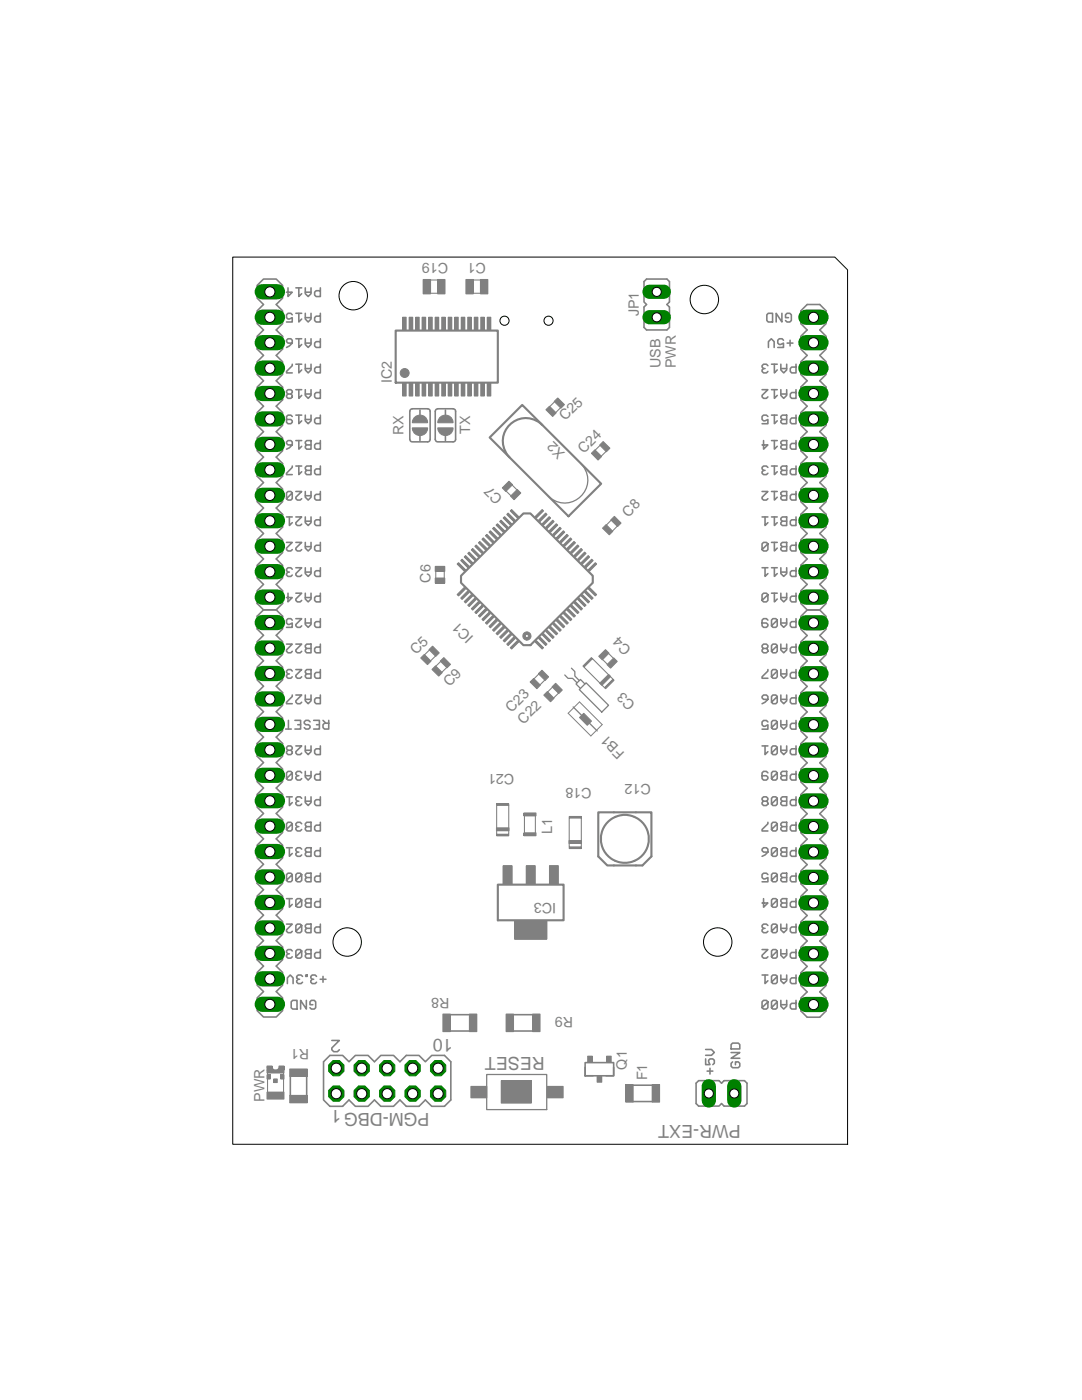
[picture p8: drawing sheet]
<svg xmlns="http://www.w3.org/2000/svg" width="216mm" height="279mm" viewBox="0 0 216 279" stroke-linecap="round" stroke-linejoin="round" font-family="sans-serif">
<defs><g id="words">
<g font-size="3.6" fill="#808080">
<text x="90.4" y="207.3" transform="rotate(-180 90.4 207.3)">10</text>
<text x="108.7" y="210.9" transform="rotate(-180 108.7 210.9)">RESET</text>
<text x="85.7" y="222.1" transform="rotate(-180 85.7 222.1)">PGM-DBG1</text>
<text x="147.8" y="224.4" transform="rotate(-180 147.8 224.4)">PWR-EXT</text>
</g>
<g font-size="2.9" fill="#808080">
<text x="89.4" y="52.5" transform="rotate(-180 89.4 52.5)">C19</text>
<text x="96.9" y="52.6" transform="rotate(-180 96.9 52.6)">C1</text>
<text x="127.5" y="63.2" transform="rotate(-90 127.5 63.2)">JP1</text>
<text x="78.2" y="76.4" transform="rotate(-90 78.2 76.4)">IC2</text>
<text x="131.8" y="73.5" transform="rotate(-90 131.8 73.5)">USB</text>
<text x="134.9" y="73.5" transform="rotate(-90 134.9 73.5)">PWR</text>
<text x="80.5" y="86.8" transform="rotate(-90 80.5 86.8)">RX</text>
<text x="93.8" y="86.5" transform="rotate(-90 93.8 86.5)">TX</text>
<text x="112.8" y="84.1" transform="rotate(-45 112.8 84.1)">C25</text>
<text x="112.8" y="90.4" transform="rotate(-135 112.8 90.4)">X2</text>
<text x="116.5" y="90.6" transform="rotate(-45 116.5 90.6)">C24</text>
<text x="100.4" y="99.5" transform="rotate(-135 100.4 99.5)">C7</text>
<text x="125.4" y="103.3" transform="rotate(-45 125.4 103.3)">C8</text>
<text x="85.9" y="116.3" transform="rotate(-90 85.9 116.3)">C6</text>
<text x="83" y="130.8" transform="rotate(-45 83 130.8)">C5</text>
<text x="94.6" y="127.1" transform="rotate(-135 94.6 127.1)">IC1</text>
<text x="126.1" y="129.5" transform="rotate(-135 126.1 129.5)">C4</text>
<text x="89.7" y="137.1" transform="rotate(-45 89.7 137.1)">C9</text>
<text x="102.1" y="142.3" transform="rotate(-45 102.1 142.3)">C23</text>
<text x="126.9" y="140.5" transform="rotate(-135 126.9 140.5)">C3</text>
<text x="104.5" y="144.6" transform="rotate(-45 104.5 144.6)">C22</text>
<text x="102.6" y="154.5" transform="rotate(-180 102.6 154.5)">C21</text>
<text x="124.8" y="150.2" transform="rotate(-135 124.8 150.2)">FB1</text>
<text x="118" y="157.4" transform="rotate(-180 118 157.4)">C18</text>
<text x="129.9" y="156.5" transform="rotate(-180 129.9 156.5)">C12</text>
<text x="110.2" y="166.4" transform="rotate(-90 110.2 166.4)">L1</text>
<text x="111" y="180.2" transform="rotate(-180 111 180.2)">IC3</text>
<text x="89.7" y="199.2" transform="rotate(-180 89.7 199.2)">R8</text>
<text x="114.4" y="203.1" transform="rotate(-180 114.4 203.1)">R9</text>
<text x="61.7" y="209.3" transform="rotate(-180 61.7 209.3)">R1</text>
<text x="125.1" y="213.4" transform="rotate(-90 125.1 213.4)">Q1</text>
<text x="129.1" y="215.6" transform="rotate(-90 129.1 215.6)">F1</text>
<text x="52.7" y="219.9" transform="rotate(-90 52.7 219.9)">PWR</text>
</g>
</g></defs>
<g fill="none" stroke="#808080" stroke-width=".32">
<path d="M57.5 57.4v1.8l.8-.9h-1.1M59 57.4h1.2M59.6 57.4v1.8l.6-.6M60.9 57.4v1.2l.6 .6 .6-.6v-1.2M60.9 58.3h1.2M63.9 57.4v1.8h-.8l-.3-.3v-.6l.3-.3h.8M57.2 78l.3-.2h.5l.3 .2v.3l-.3 .3 .3 .3v.3l-.3 .3h-.5l-.3-.3v-.3l.3-.3-.3-.3zM57.5 78.6h.5M58.3 68.5h-.8l-.3-.3v-.3l.3-.3h.5l.3 .3v.6l-.6 .5-.5 .3M58.3 62.8l-.3-.3h-.5l-.3 .3v.6l.3 .3 .8-.3v.9h-1.1M58.3 72.7v.3l-1.1 1.1v.3h1.1M59 72.7h1.2"/>
<path d="M59 77.8h1.2M59 67.6h1.2M59 62.5h1.2M59.6 67.6v1.7l.6-.6M59.6 72.7v1.7l.6-.6M59.6 77.8v1.7l.6-.6M59.6 62.5v1.8l.6-.6M60.9 67.6v1.1l.6 .6 .6-.6v-1.1M60.9 72.7v1.1l.6 .6 .6-.6v-1.1M60.9 77.8v1.1l.6 .6 .6-.6v-1.1M60.9 62.5v1.2l.6 .6 .6-.6v-1.2M60.9 73.6h1.2"/>
<path d="M60.9 78.6h1.2M60.9 68.5h1.2M60.9 63.4h1.2M63.9 67.6v1.7h-.8l-.3-.3v-.5l.3-.3h.8M63.9 72.7v1.7h-.8l-.3-.3v-.5l.3-.3h.8M63.9 77.8v1.7h-.8l-.3-.3v-.6l.3-.3h.8M63.9 62.5v1.8h-.8l-.3-.3v-.6l.3-.3h.8M152.1 77.8h1.1l-1.1 1.1v.3l.3 .3h.5l.3-.3M152.7 73.6h-.3l-.3 .2v.3l.3 .3h.5l.3-.3M153.2 73l-.3-.3h-.5l-.3 .3v.3l.3 .3M153.3 62.5h.9v1.8h-.9l-.3-.3v-1.2zM153.3 69.3v-1.1l.6-.6 .6 .6v1.1"/>
<path d="M153.9 72.7h1.2M153.9 77.8h1.2M154.5 72.7v1.7l.6-.6M154.5 77.8v1.7l.6-.6M155.8 72.7v1.1l.6 .6 .6-.6v-1.1M155.8 73.6h1.2M155.8 77.8v1.1l.6 .6 .6-.6v-1.1M155.8 78.6h1.2M156 62.5v1.8l-1.1-1.8v1.8M156.3 67.9l-.2-.3h-.6l-.3 .3v.6l.3 .2 .8-.2v.8h-1.1M157.1 68.5h1.1M157.3 63.4h-.6v-.6l.3-.3h.6l.3 .3v1.2l-.3 .3h-.6l-.3-.3"/>
<path d="M157.6 67.9v1.1M158.8 72.7v1.7h-.8l-.3-.3v-.5l.3-.3h.8M158.8 77.8v1.7h-.8l-.3-.3v-.6l.3-.3h.8M58.3 88.8h-.8l-.3-.3v-.3l.3-.3h.5l.3 .3v.6l-.6 .6-.5 .2M58.3 83.1l-.3-.3h-.5l-.3 .3v1.2l.3 .3h.5l.3-.3v-.3l-.3-.3h-.8M58.3 93v.3l-1.1 1.1v.3h1.1M58.3 98.4v1.1l-.3 .3h-.5l-.3-.3v-1.1l.3-.3h.5l.3 .3-1.1 1.1M59 98.1h1.2l-1.2 1.1v.3l.3 .3h.6l.3-.3M59 82.8h1.2M59 87.9h1.2M59 93h1.2M59.6 82.8v1.8l.6-.6"/>
<path d="M59.6 87.9v1.7l.6-.5M59.6 93v1.7l.6-.6M60.9 82.8v1.2l.6 .6 .6-.6v-1.2M60.9 88.2l.3-.3h.9v1.7h-.9l-.3-.2v-.3l.3-.3-.3-.3zM60.9 93.3l.3-.3h.9v1.7h-.9l-.3-.3v-.3l.3-.2-.3-.3zM60.9 98.1v1.1l.6 .6 .6-.6v-1.1M60.9 83.7h1.2M60.9 98.9h1.2M61.2 88.8h.9M61.2 93.9h.9M63.9 82.8v1.8h-.8l-.3-.3v-.6l.3-.3h.8M63.9 87.9v1.7h-.8l-.3-.2v-.6l.3-.3h.8"/>
<path d="M63.9 93v1.7h-.8l-.3-.3v-.5l.3-.3h.8M63.9 98.1v1.7h-.8l-.3-.3v-.6l.3-.2h.8M152.1 98.1h1.1l-1.1 1.1v.3l.3 .3h.5l.3-.3M152.4 87.9v1.7l.8-.8h-1.1M152.7 93.9h-.3l-.3 .2v.3l.3 .3h.5l.3-.3M153.2 83.1l-.3-.3h-.5l-.3 .3v.6l.3 .3 .8-.3v.9h-1.1M153.2 93.3l-.3-.3h-.5l-.3 .3v.3l.3 .3M153.9 98.1h1.2M153.9 82.8h1.2M153.9 87.9h1.2M153.9 93h1.2M154.5 98.1v1.7l.6-.6"/>
<path d="M154.5 82.8v1.8l.6-.6M154.5 87.9v1.7l.6-.5M154.5 93v1.7l.6-.6M155.8 83.1l.3-.3h.9v1.8h-.9l-.3-.3v-.3l.3-.3-.3-.3zM155.8 88.2l.3-.3h.9v1.7h-.9l-.3-.2v-.3l.3-.3-.3-.3zM155.8 93.3l.3-.3h.9v1.7h-.9l-.3-.3v-.3l.3-.2-.3-.3zM155.8 98.4l.3-.3h.9v1.7h-.9l-.3-.3v-.3l.3-.3-.3-.2zM156.1 98.9h.9M156.1 83.7h.9M156.1 88.8h.9M156.1 93.9h.9M158.8 82.8v1.8h-.8l-.3-.3v-.6l.3-.3h.8"/>
<path d="M158.8 87.9v1.7h-.8l-.3-.2v-.6l.3-.3h.8M158.8 93v1.7h-.8l-.3-.3v-.5l.3-.3h.8M158.8 98.1v1.7h-.8l-.3-.3v-.6l.3-.2h.8M57.2 108.2h1.1l-1.1 1.2v.3l.3 .3h.5l.3-.3M57.2 103.2h1.1M57.5 118.4v1.7l.8-.8h-1.1M57.7 114.2h-.2l-.3 .3v.3l.3 .2h.5l.3-.2M57.7 103.2v1.7l.6-.6M58.3 113.6l-.3-.3h-.5l-.3 .3v.3l.3 .3M59 108.2h1.2l-1.2 1.2v.3l.3 .3h.6l.3-.3M59 113.3h1.2l-1.2 1.2v.3l.3 .2h.6l.3-.2M59 103.2h1.2l-1.2 1.1v.3l.3 .3h.6l.3-.3"/>
<path d="M59 118.4h1.2l-1.2 1.1v.3l.3 .3h.6l.3-.3M60.9 108.2v1.2l.6 .6 .6-.6v-1.2M60.9 113.3v1.2l.6 .5 .6-.5v-1.2M60.9 109.1h1.2M60.9 114.2h1.2M60.9 103.2v1.1l.6 .6 .6-.6v-1.1M60.9 118.4v1.1l.6 .6 .6-.6v-1.1M60.9 104h1.2M60.9 119.3h1.2M63.9 113.3v1.7h-.8l-.3-.2v-.6l.3-.3h.8M63.9 103.2v1.7h-.8l-.3-.3v-.6l.3-.3h.8M63.9 108.2v1.8h-.8l-.3-.3v-.6l.3-.3h.8"/>
<path d="M63.9 118.4v1.7h-.8l-.3-.3v-.5l.3-.3h.8M152.1 103.2h1.1M152.1 113.3h1.1M152.7 103.2v1.7l.5-.6M152.7 113.3v1.7l.5-.5M153.2 108.5v1.2l-.3 .3h-.5l-.3-.3v-1.2l.3-.3h.5l.3 .3-1.1 1.2M153.2 118.7v1.1l-.3 .3h-.5l-.3-.3v-1.1l.3-.3h.5l.3 .3-1.1 1.1M153.9 103.2h1.2M153.9 108.2h1.2M153.9 113.3h1.2M153.9 118.4h1.2M154.5 103.2v1.7l.6-.6"/>
<path d="M154.5 108.2v1.8l.6-.6M154.5 113.3v1.7l.6-.5M154.5 118.4v1.7l.6-.6M155.8 103.4l.3-.2h.9v1.7h-.9l-.3-.3v-.3l.3-.3-.3-.3zM155.8 108.5l.3-.3h.9v1.8h-.9l-.3-.3v-.3l.3-.3-.3-.3zM155.8 113.3v1.2l.6 .5 .6-.5v-1.2M155.8 118.4v1.1l.6 .6 .6-.6v-1.1M155.8 114.2h1.2M155.8 119.3h1.2M156.1 104h.9M156.1 109.1h.9M158.8 103.2v1.7h-.8l-.3-.3v-.6l.3-.3h.8"/>
<path d="M158.8 108.2v1.8h-.8l-.3-.3v-.6l.3-.3h.8M158.8 113.3v1.7h-.8l-.3-.2v-.6l.3-.3h.8M158.8 118.4v1.7h-.8l-.3-.3v-.5l.3-.3h.8M57.2 128.5h1.1l-1.1 1.2v.3l.3 .3h.5l.3-.3M57.7 134.5h-.2l-.3 .3v.3l.3 .3h.5l.3-.3M58.3 123.8l-.3-.3h-.5l-.3 .3v.5l.3 .3 .8-.3v.9h-1.1M58.3 133.9l-.3-.3h-.5l-.3 .3v.3l.3 .3M58.3 138.7v.3l-1.1 1.1v.3h1.1M59 123.5h1.2l-1.2 1.1v.3l.3 .3h.6l.3-.3M59 128.5h1.2l-1.2 1.2v.3l.3 .3h.6l.3-.3M59 133.6h1.2l-1.2 1.2v.3l.3 .3h.6l.3-.3M59 138.7h1.2l-1.2 1.2v.2l.3 .3h.6l.3-.3"/>
<path d="M60.9 123.5v1.1l.6 .6 .6-.6v-1.1M60.9 124.3h1.2M60.9 138.7v1.2l.6 .5 .6-.5v-1.2M60.9 139.6h1.2M61.2 128.5h.9v1.8h-.9l-.3-.3v-.3l.3-.3-.3-.3v-.3zM61.2 133.6h.9v1.8h-.9l-.3-.3v-.3l.3-.3-.3-.3v-.3zM61.2 129.4h.9M61.2 134.5h.9M63.9 123.5v1.7h-.8l-.3-.3v-.6l.3-.2h.8M63.9 128.5v1.8h-.8l-.3-.3v-.6l.3-.3h.8M63.9 133.6v1.8h-.8l-.3-.3v-.6l.3-.3h.8M63.9 138.7v1.7h-.8l-.3-.3v-.5l.3-.3h.8"/>
<path d="M152.1 128.8l.3-.3h.5l.3 .3v.3l-.3 .3 .3 .3v.3l-.3 .3h-.5l-.3-.3v-.3l.3-.3-.3-.3zM152.4 129.4h.5M153.2 133.6v.3l-1.1 1.2v.3h1.1M153.2 139.6h-.8l-.3-.3v-.3l.3-.3h.5l.3 .3v.6l-.5 .5-.6 .3M153.2 123.8l-.3-.3h-.5l-.3 .3v1.1l.3 .3h.5l.3-.3v-.3l-.3-.3h-.8M154.2 133.6h.6l.3 .3-1.2 1.2v-1.2zM155.1 139v1.1l-.3 .3h-.6l-.3-.3v-1.1l.3-.3h.6l.3 .3-1.2 1.1M155.1 123.8v1.1l-.3 .3h-.6l-.3-.3v-1.1l.3-.3h.6l.3 .3-1.2 1.1M155.1 128.8v1.2l-.3 .3h-.6l-.3-.3v-1.2l.3-.3h.6l.3 .3-1.2 1.2M155.1 133.9v1.2l-.3 .3h-.6l-.3-.3M155.8 138.7v1.2l.6 .5 .6-.5v-1.2M155.8 139.6h1.2"/>
<path d="M155.8 123.5v1.1l.6 .6 .6-.6v-1.1M155.8 128.5v1.2l.6 .6 .6-.6v-1.2M155.8 133.6v1.2l.6 .6 .6-.6v-1.2M155.8 124.3h1.2M155.8 129.4h1.2M155.8 134.5h1.2M158.8 138.7v1.7h-.8l-.3-.3v-.5l.3-.3h.8M158.8 123.5v1.7h-.8l-.3-.3v-.6l.3-.2h.8M158.8 128.5v1.8h-.8l-.3-.3v-.6l.3-.3h.8M158.8 133.6v1.8h-.8l-.3-.3v-.6l.3-.3h.8M159.8 123l1.3-1.2h2.5l1.2 1.2v2.6l-1.2 1.2 1.2 1.3v2.5l-1.2 1.3 1.2 1.3v2.5l-1.2 1.3 1.2 1.3v2.5l-1.2 1.3 1.2 1.2v2.6l-1.2 1.3 1.2 1.2v2.6l-1.2 1.2 1.2 1.3v2.5l-1.2 1.3 1.2 1.3v2.5l-1.2 1.3 1.2 1.3v2.5l-1.2 1.3 1.2 1.2v2.6l-1.2 1.3 1.2 1.2v2.6l-1.2 1.2 1.2 1.3v2.5l-1.2 1.3 1.2 1.3v2.5l-1.2 1.3 1.2 1.3v2.5l-1.2 1.3 1.2 1.2v2.6l-1.2 1.3 1.2 1.2v2.5l-1.2 1.3h-2.5l-1.3-1.3v-2.5l1.3-1.2-1.3-1.3v-2.6l1.3-1.2-1.3-1.3v-2.5l1.3-1.3-1.3-1.3v-2.5l1.3-1.3-1.3-1.3v-2.5l1.3-1.3-1.3-1.2v-2.6l1.3-1.2-1.3-1.3v-2.6l1.3-1.2-1.3-1.3v-2.5l1.3-1.3-1.3-1.3v-2.5l1.3-1.3-1.3-1.3v-2.5l1.3-1.3-1.3-1.2v-2.6l1.3-1.2-1.3-1.3v-2.6l1.3-1.2-1.3-1.3v-2.5l1.3-1.3-1.3-1.3v-2.5l1.3-1.3-1.3-1.3v-2.5l1.3-1.3-1.3-1.2zM57 145.5h1.1"/>
<path d="M57.2 159h1.1M57.2 149.2l.3-.3h.5l.3 .3v.2l-.3 .3 .3 .3v.3l-.3 .3h-.5l-.3-.3v-.3l.3-.3-.3-.3zM57.5 149.7h.5M57.6 143.8v1.7M57.7 159v1.8l.6-.6M58.3 154.2v1.2l-.3 .3h-.5l-.3-.3v-1.2l.3-.3h.5l.3 .3-1.1 1.2M58.8 143.8h1.2v1.7h-1.2M59 148.9h1.2l-1.2 1.1v.3l.3 .3h.6l.3-.3M59.4 144.6h.6M59.6 159.9h-.3l-.3 .3v.3l.3 .3h.6l.3-.3M59.6 154.8h-.3l-.3 .3v.3l.3 .3h.6l.3-.3M60.2 159.3l-.3-.3h-.6l-.3 .3v.3l.3 .3"/>
<path d="M60.2 154.2l-.3-.3h-.6l-.3 .3v.3l.3 .3M60.9 159v1.2l.6 .6 .6-.6v-1.2M60.9 159.9h1.2M60.9 148.9v1.1l.6 .6 .6-.6v-1.1M60.9 153.9v1.2l.6 .6 .6-.6v-1.2M60.9 149.7h1.2M60.9 154.8h1.2M61.9 144.1l-.3-.3h-.6l-.3 .3v.2l.3 .3h.6l.3 .3v.3l-.3 .3h-.6l-.3-.3M62.6 143.8h1.1v1.7h-1.1M63.2 144.6h.5M63.9 159v1.8h-.8l-.3-.3v-.6l.3-.3h.8M63.9 148.9v1.7h-.8l-.3-.3v-.6l.3-.3h.8"/>
<path d="M63.9 153.9v1.8h-.8l-.3-.3v-.6l.3-.3h.8M64.5 143.8l.5 .5M65.6 143.8v1.7h-.9l-.2-.3v-.6l.2-.3h.9M152.1 159.3l.3-.3h.5l.3 .3v.3l-.3 .3 .3 .3v.3l-.3 .3h-.5l-.3-.3v-.3l.3-.3-.3-.3zM152.1 148.9h1.1M152.4 159.9h.5M152.7 148.9v1.7l.5-.6M153.2 144.1l-.3-.3h-.5l-.3 .3v.6l.3 .2 .8-.2v.8h-1.1M153.2 154.2l-.3-.3h-.5l-.3 .3v1.2l.3 .3h.5l.3-.3v-.3l-.3-.3h-.8M155.1 144.1v1.1l-.3 .3h-.6l-.3-.3v-1.1l.3-.3h.6l.3 .3-1.2 1.1M155.1 149.2v1.1l-.3 .3h-.6l-.3-.3v-1.1l.3-.3h.6l.3 .3-1.2 1.1M155.1 154.2v1.2l-.3 .3h-.6l-.3-.3v-1.2l.3-.3h.6l.3 .3-1.2 1.2"/>
<path d="M155.1 159.3v1.2l-.3 .3h-.6l-.3-.3v-1.2l.3-.3h.6l.3 .3-1.2 1.2M155.8 143.8v1.1l.6 .6 .6-.6v-1.1M155.8 144.7h1.2M155.8 148.9v1.1l.6 .6 .6-.6v-1.1M155.8 149.7h1.2M156.1 153.9h.9v1.8h-.9l-.3-.3v-.3l.3-.3-.3-.3v-.3zM156.1 159h.9v1.8h-.9l-.3-.3v-.3l.3-.3-.3-.3v-.3zM156.1 154.8h.9M156.1 159.9h.9M158.8 143.8v1.7h-.8l-.3-.3v-.5l.3-.3h.8M158.8 148.9v1.7h-.8l-.3-.3v-.6l.3-.3h.8M158.8 153.9v1.8h-.8l-.3-.3v-.6l.3-.3h.8"/>
<path d="M158.8 159v1.8h-.8l-.3-.3v-.6l.3-.3h.8M57.2 169.2h1.1M57.2 179.3h1.1M57.7 169.2v1.7l.6-.6M57.7 179.3v1.8l.6-.6M58.3 174.5v1.2l-.3 .3h-.5l-.3-.3v-1.2l.3-.2h.5l.3 .2-1.1 1.2M58.3 164.4v1.1l-.3 .3h-.5l-.3-.3v-1.1l.3-.3h.5l.3 .3-1.1 1.1M59.6 170.1h-.3l-.3 .2v.3l.3 .3h.6l.3-.3M59.6 165h-.3l-.3 .2v.3l.3 .3h.6l.3-.3M60.2 174.5v1.2l-.3 .3h-.6l-.3-.3v-1.2l.3-.2h.6l.3 .2-1.2 1.2M60.2 169.5l-.3-.3h-.6l-.3 .3v.3l.3 .3M60.2 164.4l-.3-.3h-.6l-.3 .3v.3l.3 .3"/>
<path d="M60.2 179.6v1.2l-.3 .3h-.6l-.3-.3v-1.2l.3-.3h.6l.3 .3-1.2 1.2M60.9 174.5l.3-.2h.9v1.7h-.9l-.3-.3v-.3l.3-.3-.3-.3zM60.9 169.5l.3-.3h.9v1.7h-.9l-.3-.3v-.3l.3-.2-.3-.3zM60.9 179.6l.3-.3h.9v1.8h-.9l-.3-.3v-.3l.3-.3-.3-.3zM61.2 175.1h.9M61.2 170.1h.9M61.2 164.1h.9v1.7h-.9l-.3-.3v-.3l.3-.2-.3-.3v-.3zM61.2 165h.9M63.9 174.3v1.7h-.8l-.3-.3v-.6l.3-.3h.8M63.9 179.3v1.8h-.8l-.3-.3v-.6l.3-.3h.8M63.9 169.2v1.7h-.8l-.3-.3v-.5l.3-.3h.8M63.9 164.1v1.7h-.8l-.3-.3v-.5l.3-.3h.8"/>
<path d="M152.4 179.3v1.8l.8-.9h-1.1M153.2 170.1h-.8l-.3-.3v-.3l.3-.3h.5l.3 .3v.6l-.5 .5-.6 .3M153.2 174.5l-.3-.2h-.5l-.3 .2v.6l.3 .3 .8-.3v.9h-1.1M153.2 164.1v.3l-1.1 1.1v.3h1.1M155.1 169.5v1.1l-.3 .3h-.6l-.3-.3v-1.1l.3-.3h.6l.3 .3-1.2 1.1M155.1 174.5v1.2l-.3 .3h-.6l-.3-.3v-1.2l.3-.2h.6l.3 .2-1.2 1.2M155.1 164.4v1.1l-.3 .3h-.6l-.3-.3v-1.1l.3-.3h.6l.3 .3-1.2 1.1M155.1 179.6v1.2l-.3 .3h-.6l-.3-.3v-1.2l.3-.3h.6l.3 .3-1.2 1.2M155.8 169.5l.3-.3h.9v1.7h-.9l-.3-.3v-.3l.3-.2-.3-.3zM155.8 174.5l.3-.2h.9v1.7h-.9l-.3-.3v-.3l.3-.3-.3-.3zM155.8 179.6l.3-.3h.9v1.8h-.9l-.3-.3v-.3l.3-.3-.3-.3zM156.1 170.1h.9"/>
<path d="M156.1 175.1h.9M156.1 164.1h.9v1.7h-.9l-.3-.3v-.3l.3-.2-.3-.3v-.3zM156.1 165h.9M158.8 174.3v1.7h-.8l-.3-.3v-.6l.3-.3h.8M158.8 164.1v1.7h-.8l-.3-.3v-.5l.3-.3h.8M158.8 169.2v1.7h-.8l-.3-.3v-.5l.3-.3h.8M158.8 179.3v1.8h-.8l-.3-.3v-.6l.3-.3h.8M57.2 184.4h1.1l-1.1 1.2v.3l.3 .2h.5l.3-.2M57.3 196.3v-1.1l.6-.6 .6 .6v1.1M57.7 190.4h-.2l-.3 .2v.3l.3 .3h.5l.3-.3M58.3 189.8l-.3-.3h-.5l-.3 .3v.3l.3 .3M58.4 199.6h.9v1.8h-.9l-.3-.3v-1.2z"/>
<path d="M59.8 195.4h-.3l-.3 .3v.3l.3 .3h.6l.3-.3M60.2 184.7v1.2l-.3 .2h-.6l-.3-.2v-1.2l.3-.3h.6l.3 .3-1.2 1.2M60.2 189.8v1.1l-.3 .3h-.6l-.3-.3v-1.1l.3-.3h.6l.3 .3-1.2 1.1M60.4 194.9l-.3-.3h-.6l-.3 .3v.3l.3 .2M60.9 184.7l.3-.3h.9v1.7h-.9l-.3-.2v-.3l.3-.3-.3-.3zM60.9 189.8l.3-.3h.9v1.7h-.9l-.3-.3v-.3l.3-.2-.3-.3zM61 194.6h.3v.3h-.3zM61.1 199.6v1.8l-1.1-1.8v1.8M61.2 180.2h.9M61.2 185.3h.9M61.2 190.4h.9M62.6 195.4h-.3l-.3 .3v.3l.3 .3h.6l.3-.3"/>
<path d="M63.2 194.9l-.3-.3h-.6l-.3 .3v.3l.3 .2M63.9 195.4h1.1M63.9 184.4v1.7h-.8l-.3-.2v-.6l.3-.3h.8M63.9 189.5v1.7h-.8l-.3-.3v-.5l.3-.3h.8M64.5 194.9v1.1M152.1 194.6h1.1M152.1 189.5h1.1l-1.1 1.1v.3l.3 .3h.5l.3-.3M152.7 194.6v1.7l.5-.6M152.7 185.3h-.3l-.3 .3v.3l.3 .2h.5l.3-.2M153.2 184.7l-.3-.3h-.5l-.3 .3v.3l.3 .3M153.2 199.9v1.2l-.3 .3h-.5l-.3-.3v-1.2l.3-.3h.5l.3 .3-1.1 1.2M155.1 194.9v1.1l-.3 .3h-.6l-.3-.3v-1.1l.3-.3h.6l.3 .3-1.2 1.1"/>
<path d="M155.1 184.7v1.2l-.3 .2h-.6l-.3-.2v-1.2l.3-.3h.6l.3 .3-1.2 1.2M155.1 189.8v1.1l-.3 .3h-.6l-.3-.3v-1.1l.3-.3h.6l.3 .3-1.2 1.1M155.1 199.9v1.2l-.3 .3h-.6l-.3-.3v-1.2l.3-.3h.6l.3 .3-1.2 1.2M155.8 194.6v1.1l.6 .6 .6-.6v-1.1M155.8 195.4h1.2M155.8 184.4v1.2l.6 .5 .6-.5v-1.2M155.8 189.5v1.1l.6 .6 .6-.6v-1.1M155.8 185.3h1.2M155.8 190.4h1.2M155.8 199.6v1.2l.6 .6 .6-.6v-1.2M156.1 180.2h.9M158.8 194.6v1.7h-.8l-.3-.3v-.6l.3-.2h.8"/>
<path d="M158.8 184.4v1.7h-.8l-.3-.2v-.6l.3-.3h.8M158.8 189.5v1.7h-.8l-.3-.3v-.5l.3-.3h.8M158.8 199.6v1.8h-.8l-.3-.3v-.6l.3-.3h.8M62.4 200.5h-.6v-.6l.3-.3h.6l.3 .3v1.2l-.3 .3h-.6l-.3-.3M66.2 207.6h1.5l-1.5 1.5v.4l.4 .4h.7l.4-.4M140.8 211.3v1.2h.9l-.3-.9 .3-.3h.5l.3 .3v.6l-.3 .3M140.8 209.4h1.2l.5 .6-.5 .6h-1.2M141.1 213.8h1.1M141.7 213.2v1.2M145.9 208.5l.3-.3h1.1l.3 .3v.8h-1.7zM145.9 210.1h1.7l-1.7 1.1h1.7M146.2 211.9l-.3 .3v.6l.3 .3h1.1l.3-.3v-.6l-.3-.3h-.6v.6"/>
<path d="M155.8 200.5h1.2"/>
</g>
<path d="M92 114.9l12.4-12.4h1.4l12.5 12.4v1.4l-12.5 12.5h-1.4l-12.4-12.5z" fill="none" stroke="#808080" stroke-width=".42"/>
<path d="M104.5 126.4a.82 .82 0 0 1 1.4 .2 .82 .82 0 0 1-.8 1.1v-.5l-.3-.2 .2-.3a.31 .31 0 0 1 .4 .1 .31 .31 0 0 1-.3 .4v.5a.81 .81 0 0 1-.7-.4 .81 .81 0 0 1 .1-.9z" fill-rule="evenodd" fill="#808080"/>
<path d="M104.5 126.4a.82 .82 0 0 1 1.4 .2 .82 .82 0 0 1-.8 1.1v-.5l-.3-.2 .2-.3a.31 .31 0 0 1 .4 .1 .31 .31 0 0 1-.3 .4v.5a.81 .81 0 0 1-.7-.4 .81 .81 0 0 1 .1-.9z" fill="none" stroke="#808080" stroke-width=".2"/>
<path d="M53.3 214.5h.6v.8h-.6z" fill="#808080"/>
<path d="M53.3 214.5h.6v.8h-.6z" fill="none" stroke="#808080" stroke-width=".2"/>
<path d="M56 214.5h.7v.8h-.7z" fill="#808080"/>
<path d="M56 214.5h.7v.8h-.7z" fill="none" stroke="#808080" stroke-width=".2"/>
<path d="M54.6 215.3h.7v.7h-.7z" fill="#808080"/>
<path d="M113.4 142.3l4.5 4.6M115.6 140.1l4.6 4.5M54.6 215.3h.7v.7h-.7z" fill="none" stroke="#808080" stroke-width=".2"/>
<path d="M116.5 142.3l1.5 1.6-.8 .9-1.6-1.6z" fill-rule="evenodd" fill="#808080"/>
<path d="M116.5 142.3l1.5 1.6-.8 .9-1.6-1.6z" fill="none" stroke="#808080" stroke-width=".2"/>
<path d="M64.6 211.9l1.2-1.3h2.6l1.2 1.3 1.3-1.3h2.5l1.3 1.3 1.3-1.3h2.5l1.3 1.3 1.3-1.3h2.5l1.3 1.3 1.2-1.3h2.6l1.3 1.3v7.6l-1.3 1.3h-2.6l-1.2-1.3-1.3 1.3h-2.5l-1.3-1.3-1.3 1.3h-2.5l-1.3-1.3-1.3 1.3h-2.5l-1.3-1.3-1.2 1.3h-2.6l-1.2-1.3zM116.8 213v1.7h1.5M122.4 213v1.7h-1.5M138.9 216.2l.5-.5h4.1l.5 .5 .5-.5h4l.6 .5v4l-.6 .5h-4l-.5-.5-.5 .5h-4.1l-.5-.5z" fill="none" stroke="#808080" stroke-width=".32"/>
<path d="M112.7 134.7l.6 .7h1l.8 .9M114 133.3l.7 .7v.9l.9 .9M115.6 137.6l1.3-1.3 4.5 4.5-1.3 1.3zM116.7 136.5l-.9-.9-.9 .9 .9 .9M97.1 214.4h12v7h-12z" fill="none" stroke="#808080" stroke-width=".25"/>
<path d="M100 215.7h6v4.5h-6z" fill="#808080"/>
<path d="M100 215.7h6v4.5h-6z" fill="none" stroke="#808080" stroke-width=".2"/>
<path d="M159.8 62l1.3-1.2h2.5l1.2 1.2v2.6l-1.2 1.2 1.2 1.3v2.6l-1.2 1.2 1.2 1.3v2.5l-1.2 1.3 1.2 1.3v2.5l-1.2 1.3 1.2 1.2v2.6l-1.2 1.2 1.2 1.3v2.6l-1.2 1.2 1.2 1.3v2.5l-1.2 1.3 1.2 1.3v2.5l-1.2 1.3 1.2 1.3v2.5l-1.2 1.3 1.2 1.2v2.6l-1.2 1.2 1.2 1.3v2.6l-1.2 1.2 1.2 1.3v2.5l-1.2 1.3h-2.5l-1.3-1.3v-2.5l1.3-1.3-1.3-1.2v-2.6l1.3-1.3-1.3-1.2v-2.6l1.3-1.2-1.3-1.3v-2.5l1.3-1.3-1.3-1.3v-2.5l1.3-1.3-1.3-1.3v-2.5l1.3-1.3-1.3-1.2v-2.6l1.3-1.3-1.3-1.2v-2.6l1.3-1.2-1.3-1.3v-2.5l1.3-1.3-1.3-1.3v-2.5l1.3-1.3-1.3-1.2v-2.6l1.3-1.3-1.3-1.2zM52.6 121.7l-1.3-1.3v-2.5l1.3-1.3-1.3-1.2v-2.6l1.3-1.3-1.3-1.2v-2.6l1.3-1.2-1.3-1.3v-2.5l1.3-1.3-1.3-1.3v-2.5l1.3-1.3-1.3-1.3v-2.5l1.3-1.3-1.3-1.2v-2.6l1.3-1.3-1.3-1.2v-2.6l1.3-1.2-1.3-1.3v-2.5l1.3-1.3-1.3-1.3v-2.5l1.3-1.3-1.3-1.2v-2.6l1.3-1.3-1.3-1.2v-2.6l1.3-1.2-1.3-1.3v-2.5l1.3-1.3h2.5l1.3 1.3v2.5l-1.3 1.3 1.3 1.2v2.6l-1.3 1.2 1.3 1.3v2.6l-1.3 1.2 1.3 1.3v2.5l-1.3 1.3 1.3 1.3v2.5l-1.3 1.3 1.3 1.2v2.6l-1.3 1.2 1.3 1.3v2.6l-1.3 1.2 1.3 1.3v2.5l-1.3 1.3 1.3 1.3v2.5l-1.3 1.3 1.3 1.3v2.5l-1.3 1.3 1.3 1.2v2.6l-1.3 1.2 1.3 1.3v2.6l-1.3 1.2 1.3 1.3v2.5l-1.3 1.3M52.6 121.7h2.5M52.6 121.7l-1.3 1.3v2.5l1.3 1.3-1.3 1.3v2.5l1.3 1.3-1.3 1.2v2.6l1.3 1.2-1.3 1.3v2.6l1.3 1.2-1.3 1.3v2.5l1.3 1.3-1.3 1.3v2.5l1.3 1.3-1.3 1.3v2.5l1.3 1.3-1.3 1.2v2.6l1.3 1.2-1.3 1.3v2.5l1.3 1.3-1.3 1.3v2.5l1.3 1.3-1.3 1.3v2.5l1.3 1.3-1.3 1.2v2.6l1.3 1.2-1.3 1.3v2.6l1.3 1.2-1.3 1.3v2.5l1.3 1.3-1.3 1.3v2.5l1.3 1.3-1.3 1.3v2.5l1.3 1.3h2.5l1.3-1.3v-2.5l-1.3-1.3 1.3-1.3v-2.5l-1.3-1.3 1.3-1.3v-2.5l-1.3-1.3 1.3-1.2v-2.6l-1.3-1.3 1.3-1.2v-2.6l-1.3-1.2 1.3-1.3v-2.5l-1.3-1.3 1.3-1.3v-2.5l-1.3-1.3 1.3-1.3v-2.5l-1.3-1.3 1.3-1.2v-2.6l-1.3-1.2 1.3-1.3v-2.5l-1.3-1.3 1.3-1.3v-2.5l-1.3-1.3 1.3-1.3v-2.5l-1.3-1.3 1.3-1.2v-2.6l-1.3-1.3 1.3-1.2v-2.6l-1.3-1.2 1.3-1.3v-2.5l-1.3-1.3 1.3-1.3v-2.5l-1.3-1.3" fill="none" stroke="#808080" stroke-width=".32"/>
<path d="M79 66h20.3v10.4h-20.3zM99.3 176.6h13.2v7.1h-13.2z" fill="none" stroke="#808080" stroke-width=".42"/>
<circle cx="80.8" cy="74.4" r=".89" fill="#808080"/>
<circle cx="80.8" cy="74.4" r=".89" fill="none" stroke="#808080" stroke-width=".2"/>
<path d="M129 55.7h4.1l.5 .5v4.1l-.5 .5 .5 .5v4l-.5 .5h-4.1l-.5-.5v-4l.5-.5-.5-.5v-4.1zM81.9 81.8l.4-.2h3l.4 .2 .1 5.9-.2 .4-3.3 .1-.4-.2-.1-.3v-5.6zM87 81.8l.4-.2h3l.4 .2 .1 5.9-.2 .4-3.3 .1-.4-.2-.2-.3v-5.6z" fill="none" stroke="#808080" stroke-width=".32"/>
<path d="M122.5 162.1h-3.1v8.8l1.8 1.8h1.3M122.8 163a4.8 4.8 0 0 0-2.9 4.4 4.8 4.8 0 0 0 2.9 4.4M126.6 163a4.8 4.8 0 0 1 2.9 4.4 4.8 4.8 0 0 1-2.9 4.4M126.9 162.1h3.1v8.8l-1.8 1.8h-1.3" fill="none" stroke="#808080" stroke-width=".42"/>
<path d="M161.7 199.8h1.3v1.3h-1.3z" fill="#808080"/>
<path d="M161.7 199.8h1.3v1.3h-1.3z" fill="none" stroke="#808080" stroke-width=".2"/>
<path d="M161.7 149h1.3v1.3h-1.3z" fill="#808080"/>
<path d="M161.7 149h1.3v1.3h-1.3z" fill="none" stroke="#808080" stroke-width=".2"/>
<path d="M161.7 194.8h1.3v1.3h-1.3z" fill="#808080"/>
<path d="M161.7 194.8h1.3v1.3h-1.3z" fill="none" stroke="#808080" stroke-width=".2"/>
<path d="M161.7 189.7h1.3v1.3h-1.3z" fill="#808080"/>
<path d="M161.7 189.7h1.3v1.3h-1.3z" fill="none" stroke="#808080" stroke-width=".2"/>
<path d="M161.7 184.6h1.3v1.3h-1.3z" fill="#808080"/>
<path d="M161.7 184.6h1.3v1.3h-1.3z" fill="none" stroke="#808080" stroke-width=".2"/>
<path d="M161.7 179.5h1.3v1.3h-1.3z" fill="#808080"/>
<path d="M161.7 179.5h1.3v1.3h-1.3z" fill="none" stroke="#808080" stroke-width=".2"/>
<path d="M161.7 144h1.3v1.3h-1.3z" fill="#808080"/>
<path d="M161.7 144h1.3v1.3h-1.3z" fill="none" stroke="#808080" stroke-width=".2"/>
<path d="M161.7 138.9h1.3v1.3h-1.3z" fill="#808080"/>
<path d="M161.7 138.9h1.3v1.3h-1.3z" fill="none" stroke="#808080" stroke-width=".2"/>
<path d="M161.7 133.8h1.3v1.3h-1.3z" fill="#808080"/>
<path d="M161.7 133.8h1.3v1.3h-1.3z" fill="none" stroke="#808080" stroke-width=".2"/>
<path d="M161.7 128.7h1.3v1.3h-1.3z" fill="#808080"/>
<path d="M161.7 128.7h1.3v1.3h-1.3z" fill="none" stroke="#808080" stroke-width=".2"/>
<path d="M161.7 174.4h1.3v1.3h-1.3z" fill="#808080"/>
<path d="M161.7 174.4h1.3v1.3h-1.3z" fill="none" stroke="#808080" stroke-width=".2"/>
<path d="M161.7 169.4h1.3v1.3h-1.3z" fill="#808080"/>
<path d="M161.7 169.4h1.3v1.3h-1.3z" fill="none" stroke="#808080" stroke-width=".2"/>
<path d="M161.7 164.3h1.3v1.3h-1.3z" fill="#808080"/>
<path d="M161.7 164.3h1.3v1.3h-1.3z" fill="none" stroke="#808080" stroke-width=".2"/>
<path d="M161.7 159.2h1.3v1.3h-1.3z" fill="#808080"/>
<path d="M161.7 159.2h1.3v1.3h-1.3z" fill="none" stroke="#808080" stroke-width=".2"/>
<path d="M161.7 154.1h1.3v1.3h-1.3z" fill="#808080"/>
<path d="M161.7 154.1h1.3v1.3h-1.3z" fill="none" stroke="#808080" stroke-width=".2"/>
<path d="M161.7 123.6h1.3v1.3h-1.3z" fill="#808080"/>
<path d="M161.7 123.6h1.3v1.3h-1.3z" fill="none" stroke="#808080" stroke-width=".2"/>
<path d="M107 127.8l1.5 1.5-.3 .2-1.4-1.4z" fill-rule="evenodd" fill="#808080"/>
<path d="M107 127.8l1.5 1.5-.3 .2-1.4-1.4z" fill="none" stroke="#808080" stroke-width=".2"/>
<path d="M107.8 127.1l1.4 1.4-.3 .3-1.4-1.4z" fill-rule="evenodd" fill="#808080"/>
<path d="M107.8 127.1l1.4 1.4-.3 .3-1.4-1.4z" fill="none" stroke="#808080" stroke-width=".2"/>
<path d="M108.5 126.4l1.4 1.4-.3 .3-1.4-1.4z" fill-rule="evenodd" fill="#808080"/>
<path d="M108.5 126.4l1.4 1.4-.3 .3-1.4-1.4z" fill="none" stroke="#808080" stroke-width=".2"/>
<path d="M109.2 125.7l1.4 1.4-.3 .3-1.4-1.4z" fill-rule="evenodd" fill="#808080"/>
<path d="M109.2 125.7l1.4 1.4-.3 .3-1.4-1.4z" fill="none" stroke="#808080" stroke-width=".2"/>
<path d="M109.9 125l1.4 1.4-.3 .3-1.4-1.4z" fill-rule="evenodd" fill="#808080"/>
<path d="M109.9 125l1.4 1.4-.3 .3-1.4-1.4z" fill="none" stroke="#808080" stroke-width=".2"/>
<path d="M110.6 124.3l1.4 1.4-.3 .3-1.4-1.4z" fill-rule="evenodd" fill="#808080"/>
<path d="M110.6 124.3l1.4 1.4-.3 .3-1.4-1.4z" fill="none" stroke="#808080" stroke-width=".2"/>
<path d="M111.3 123.6l1.4 1.4-.3 .3-1.4-1.4z" fill-rule="evenodd" fill="#808080"/>
<path d="M111.3 123.6l1.4 1.4-.3 .3-1.4-1.4z" fill="none" stroke="#808080" stroke-width=".2"/>
<path d="M112 122.9l1.4 1.4-.3 .3-1.4-1.4z" fill-rule="evenodd" fill="#808080"/>
<path d="M112 122.9l1.4 1.4-.3 .3-1.4-1.4z" fill="none" stroke="#808080" stroke-width=".2"/>
<path d="M112.7 122.2l1.4 1.4-.3 .3-1.4-1.4z" fill-rule="evenodd" fill="#808080"/>
<path d="M112.7 122.2l1.4 1.4-.3 .3-1.4-1.4z" fill="none" stroke="#808080" stroke-width=".2"/>
<path d="M113.4 121.5l1.4 1.4-.3 .3-1.4-1.4z" fill-rule="evenodd" fill="#808080"/>
<path d="M113.4 121.5l1.4 1.4-.3 .3-1.4-1.4z" fill="none" stroke="#808080" stroke-width=".2"/>
<path d="M114.1 120.8l1.4 1.4-.2 .3-1.5-1.4z" fill-rule="evenodd" fill="#808080"/>
<path d="M114.1 120.8l1.4 1.4-.2 .3-1.5-1.4z" fill="none" stroke="#808080" stroke-width=".2"/>
<path d="M114.8 120.1l1.4 1.4-.2 .3-1.5-1.4z" fill-rule="evenodd" fill="#808080"/>
<path d="M114.8 120.1l1.4 1.4-.2 .3-1.5-1.4z" fill="none" stroke="#808080" stroke-width=".2"/>
<path d="M115.5 119.4l1.4 1.4-.3 .3-1.3-1.5z" fill-rule="evenodd" fill="#808080"/>
<path d="M115.5 119.4l1.4 1.4-.3 .3-1.3-1.5z" fill="none" stroke="#808080" stroke-width=".2"/>
<path d="M116.2 118.7l1.4 1.4-.2 .3-1.4-1.5z" fill-rule="evenodd" fill="#808080"/>
<path d="M116.2 118.7l1.4 1.4-.2 .3-1.4-1.5z" fill="none" stroke="#808080" stroke-width=".2"/>
<path d="M116.9 117.9l1.5 1.5-.3 .2-1.5-1.4z" fill-rule="evenodd" fill="#808080"/>
<path d="M116.9 117.9l1.5 1.5-.3 .2-1.5-1.4z" fill="none" stroke="#808080" stroke-width=".2"/>
<path d="M117.6 117.2l1.5 1.5-.3 .2-1.4-1.4z" fill-rule="evenodd" fill="#808080"/>
<path d="M117.6 117.2l1.5 1.5-.3 .2-1.4-1.4z" fill="none" stroke="#808080" stroke-width=".2"/>
<path d="M118.8 112.3l.3 .3-1.5 1.4-.2-.3z" fill-rule="evenodd" fill="#808080"/>
<path d="M118.8 112.3l.3 .3-1.5 1.4-.2-.3z" fill="none" stroke="#808080" stroke-width=".2"/>
<path d="M116.6 113l1.5-1.4 .3 .3-1.5 1.4z" fill-rule="evenodd" fill="#808080"/>
<path d="M116.6 113l1.5-1.4 .3 .3-1.5 1.4z" fill="none" stroke="#808080" stroke-width=".2"/>
<path d="M117.4 110.9l.2 .3-1.4 1.4-.2-.3z" fill-rule="evenodd" fill="#808080"/>
<path d="M117.4 110.9l.2 .3-1.4 1.4-.2-.3z" fill="none" stroke="#808080" stroke-width=".2"/>
<path d="M116.6 110.2l.3 .2-1.4 1.5-.2-.3z" fill-rule="evenodd" fill="#808080"/>
<path d="M116.6 110.2l.3 .2-1.4 1.5-.2-.3z" fill="none" stroke="#808080" stroke-width=".2"/>
<path d="M116 109.5l.2 .2-1.4 1.5-.3-.3z" fill-rule="evenodd" fill="#808080"/>
<path d="M116 109.5l.2 .2-1.4 1.5-.3-.3z" fill="none" stroke="#808080" stroke-width=".2"/>
<path d="M115.3 108.8l.2 .2-1.4 1.4-.3-.2z" fill-rule="evenodd" fill="#808080"/>
<path d="M115.3 108.8l.2 .2-1.4 1.4-.3-.2z" fill="none" stroke="#808080" stroke-width=".2"/>
<path d="M113.1 109.5l1.4-1.4 .3 .2-1.4 1.4z" fill-rule="evenodd" fill="#808080"/>
<path d="M113.1 109.5l1.4-1.4 .3 .2-1.4 1.4z" fill="none" stroke="#808080" stroke-width=".2"/>
<path d="M113.8 107.3l.3 .3-1.4 1.4-.3-.2z" fill-rule="evenodd" fill="#808080"/>
<path d="M113.8 107.3l.3 .3-1.4 1.4-.3-.2z" fill="none" stroke="#808080" stroke-width=".2"/>
<path d="M113.1 106.6l.3 .3-1.4 1.4-.3-.2z" fill-rule="evenodd" fill="#808080"/>
<path d="M113.1 106.6l.3 .3-1.4 1.4-.3-.2z" fill="none" stroke="#808080" stroke-width=".2"/>
<path d="M112.4 105.9l.3 .3-1.4 1.4-.3-.3z" fill-rule="evenodd" fill="#808080"/>
<path d="M112.4 105.9l.3 .3-1.4 1.4-.3-.3z" fill="none" stroke="#808080" stroke-width=".2"/>
<path d="M111.7 105.2l.3 .3-1.4 1.4-.3-.3z" fill-rule="evenodd" fill="#808080"/>
<path d="M111.7 105.2l.3 .3-1.4 1.4-.3-.3z" fill="none" stroke="#808080" stroke-width=".2"/>
<path d="M109.6 105.9l1.4-1.4 .3 .3-1.4 1.4z" fill-rule="evenodd" fill="#808080"/>
<path d="M109.6 105.9l1.4-1.4 .3 .3-1.4 1.4z" fill="none" stroke="#808080" stroke-width=".2"/>
<path d="M110.3 103.8l.3 .3-1.4 1.4-.3-.3z" fill-rule="evenodd" fill="#808080"/>
<path d="M110.3 103.8l.3 .3-1.4 1.4-.3-.3z" fill="none" stroke="#808080" stroke-width=".2"/>
<path d="M109.6 103.1l.3 .3-1.4 1.4-.3-.3z" fill-rule="evenodd" fill="#808080"/>
<path d="M109.6 103.1l.3 .3-1.4 1.4-.3-.3z" fill="none" stroke="#808080" stroke-width=".2"/>
<path d="M108.9 102.4l.3 .3-1.4 1.4-.3-.3z" fill-rule="evenodd" fill="#808080"/>
<path d="M108.9 102.4l.3 .3-1.4 1.4-.3-.3z" fill="none" stroke="#808080" stroke-width=".2"/>
<path d="M108.2 101.7l.3 .3-1.5 1.4-.2-.3z" fill-rule="evenodd" fill="#808080"/>
<path d="M108.2 101.7l.3 .3-1.5 1.4-.2-.3z" fill="none" stroke="#808080" stroke-width=".2"/>
<path d="M102.1 101.7l1.4 1.4-.3 .3-1.4-1.4z" fill-rule="evenodd" fill="#808080"/>
<path d="M102.1 101.7l1.4 1.4-.3 .3-1.4-1.4z" fill="none" stroke="#808080" stroke-width=".2"/>
<path d="M101.4 102.4l1.4 1.4-.3 .3-1.4-1.4z" fill-rule="evenodd" fill="#808080"/>
<path d="M101.4 102.4l1.4 1.4-.3 .3-1.4-1.4z" fill="none" stroke="#808080" stroke-width=".2"/>
<path d="M100.4 103.4l.3-.3 1.4 1.4-.3 .3z" fill-rule="evenodd" fill="#808080"/>
<path d="M100.4 103.4l.3-.3 1.4 1.4-.3 .3z" fill="none" stroke="#808080" stroke-width=".2"/>
<path d="M100 103.8l1.4 1.4-.3 .3-1.4-1.4z" fill-rule="evenodd" fill="#808080"/>
<path d="M100 103.8l1.4 1.4-.3 .3-1.4-1.4z" fill="none" stroke="#808080" stroke-width=".2"/>
<path d="M99 104.8l.3-.3 1.4 1.4-.3 .3z" fill-rule="evenodd" fill="#808080"/>
<path d="M99 104.8l.3-.3 1.4 1.4-.3 .3z" fill="none" stroke="#808080" stroke-width=".2"/>
<path d="M98.6 105.2l1.4 1.4-.3 .3-1.4-1.4z" fill-rule="evenodd" fill="#808080"/>
<path d="M98.6 105.2l1.4 1.4-.3 .3-1.4-1.4z" fill="none" stroke="#808080" stroke-width=".2"/>
<path d="M97.9 105.9l1.4 1.4-.3 .3-1.4-1.4z" fill-rule="evenodd" fill="#808080"/>
<path d="M97.9 105.9l1.4 1.4-.3 .3-1.4-1.4z" fill="none" stroke="#808080" stroke-width=".2"/>
<path d="M96.9 106.9l.3-.3 1.4 1.5-.3 .2z" fill-rule="evenodd" fill="#808080"/>
<path d="M96.9 106.9l.3-.3 1.4 1.5-.3 .2z" fill="none" stroke="#808080" stroke-width=".2"/>
<path d="M96.4 107.3l1.5 1.5-.3 .2-1.4-1.4z" fill-rule="evenodd" fill="#808080"/>
<path d="M96.4 107.3l1.5 1.5-.3 .2-1.4-1.4z" fill="none" stroke="#808080" stroke-width=".2"/>
<path d="M95.7 108.1l1.5 1.4-.3 .2-1.4-1.4z" fill-rule="evenodd" fill="#808080"/>
<path d="M95.7 108.1l1.5 1.4-.3 .2-1.4-1.4z" fill="none" stroke="#808080" stroke-width=".2"/>
<path d="M95 108.8l1.4 1.4-.2 .2-1.5-1.4z" fill-rule="evenodd" fill="#808080"/>
<path d="M95 108.8l1.4 1.4-.2 .2-1.5-1.4z" fill="none" stroke="#808080" stroke-width=".2"/>
<path d="M94.3 109.5l1.4 1.4-.2 .3-1.5-1.5z" fill-rule="evenodd" fill="#808080"/>
<path d="M94.3 109.5l1.4 1.4-.2 .3-1.5-1.5z" fill="none" stroke="#808080" stroke-width=".2"/>
<path d="M93.3 110.4l.3-.2 1.4 1.4-.3 .3z" fill-rule="evenodd" fill="#808080"/>
<path d="M93.3 110.4l.3-.2 1.4 1.4-.3 .3z" fill="none" stroke="#808080" stroke-width=".2"/>
<path d="M92.9 110.9l1.4 1.4-.3 .3-1.4-1.4z" fill-rule="evenodd" fill="#808080"/>
<path d="M92.9 110.9l1.4 1.4-.3 .3-1.4-1.4z" fill="none" stroke="#808080" stroke-width=".2"/>
<path d="M92.2 111.6l1.4 1.4-.3 .3-1.4-1.4z" fill-rule="evenodd" fill="#808080"/>
<path d="M92.2 111.6l1.4 1.4-.3 .3-1.4-1.4z" fill="none" stroke="#808080" stroke-width=".2"/>
<path d="M91.2 112.6l.3-.3 1.4 1.4-.3 .3z" fill-rule="evenodd" fill="#808080"/>
<path d="M91.2 112.6l.3-.3 1.4 1.4-.3 .3z" fill="none" stroke="#808080" stroke-width=".2"/>
<path d="M92.6 117.2l.3 .3-1.4 1.4-.3-.2z" fill-rule="evenodd" fill="#808080"/>
<path d="M92.6 117.2l.3 .3-1.4 1.4-.3-.2z" fill="none" stroke="#808080" stroke-width=".2"/>
<path d="M93.3 117.9l.3 .3-1.4 1.4-.3-.2z" fill-rule="evenodd" fill="#808080"/>
<path d="M93.3 117.9l.3 .3-1.4 1.4-.3-.2z" fill="none" stroke="#808080" stroke-width=".2"/>
<path d="M92.6 120.1l1.4-1.4 .3 .2-1.4 1.5z" fill-rule="evenodd" fill="#808080"/>
<path d="M92.6 120.1l1.4-1.4 .3 .2-1.4 1.5z" fill="none" stroke="#808080" stroke-width=".2"/>
<path d="M94.7 119.4l.3 .2-1.4 1.5-.3-.3z" fill-rule="evenodd" fill="#808080"/>
<path d="M94.7 119.4l.3 .2-1.4 1.5-.3-.3z" fill="none" stroke="#808080" stroke-width=".2"/>
<path d="M95.5 120.1l.2 .3-1.4 1.4-.3-.3z" fill-rule="evenodd" fill="#808080"/>
<path d="M95.5 120.1l.2 .3-1.4 1.4-.3-.3z" fill="none" stroke="#808080" stroke-width=".2"/>
<path d="M96.2 120.8l.2 .3-1.4 1.4-.3-.3z" fill-rule="evenodd" fill="#808080"/>
<path d="M96.2 120.8l.2 .3-1.4 1.4-.3-.3z" fill="none" stroke="#808080" stroke-width=".2"/>
<path d="M96.9 121.5l.3 .3-1.5 1.4-.2-.3z" fill-rule="evenodd" fill="#808080"/>
<path d="M96.9 121.5l.3 .3-1.5 1.4-.2-.3z" fill="none" stroke="#808080" stroke-width=".2"/>
<path d="M96.2 123.6l1.4-1.4 .3 .3-1.5 1.4z" fill-rule="evenodd" fill="#808080"/>
<path d="M96.2 123.6l1.4-1.4 .3 .3-1.5 1.4z" fill="none" stroke="#808080" stroke-width=".2"/>
<path d="M98.3 122.9l.3 .3-1.4 1.4-.3-.3z" fill-rule="evenodd" fill="#808080"/>
<path d="M98.3 122.9l.3 .3-1.4 1.4-.3-.3z" fill="none" stroke="#808080" stroke-width=".2"/>
<path d="M99 123.6l.3 .3-1.4 1.4-.3-.3z" fill-rule="evenodd" fill="#808080"/>
<path d="M99 123.6l.3 .3-1.4 1.4-.3-.3z" fill="none" stroke="#808080" stroke-width=".2"/>
<path d="M99.7 124.3l.3 .3-1.4 1.4-.3-.3z" fill-rule="evenodd" fill="#808080"/>
<path d="M99.7 124.3l.3 .3-1.4 1.4-.3-.3z" fill="none" stroke="#808080" stroke-width=".2"/>
<path d="M100.4 125l.3 .3-1.4 1.4-.3-.3z" fill-rule="evenodd" fill="#808080"/>
<path d="M100.4 125l.3 .3-1.4 1.4-.3-.3z" fill="none" stroke="#808080" stroke-width=".2"/>
<path d="M99.7 127.1l1.4-1.4 .3 .3-1.4 1.4z" fill-rule="evenodd" fill="#808080"/>
<path d="M99.7 127.1l1.4-1.4 .3 .3-1.4 1.4z" fill="none" stroke="#808080" stroke-width=".2"/>
<path d="M101.8 126.4l.3 .3-1.4 1.4-.3-.3z" fill-rule="evenodd" fill="#808080"/>
<path d="M101.8 126.4l.3 .3-1.4 1.4-.3-.3z" fill="none" stroke="#808080" stroke-width=".2"/>
<path d="M102.5 127.1l.3 .3-1.4 1.4-.3-.3z" fill-rule="evenodd" fill="#808080"/>
<path d="M102.5 127.1l.3 .3-1.4 1.4-.3-.3z" fill="none" stroke="#808080" stroke-width=".2"/>
<path d="M101.8 129.3l1.4-1.5 .3 .3-1.4 1.4z" fill-rule="evenodd" fill="#808080"/>
<path d="M101.8 129.3l1.4-1.5 .3 .3-1.4 1.4z" fill="none" stroke="#808080" stroke-width=".2"/>
<path d="M53.4 214.1v3.9M54.2 212.9a.81 .81 0 0 0 .8 .7 .81 .81 0 0 0 .8-.7M56.6 214.1v3.9" fill="none" stroke="#808080" stroke-width=".21"/>
<path d="M53.7 213h.4l.1 .1-.1 .3-.2 .1v-.4l.1 .1-.1 .3-.2-.1-.1-.3z" fill-rule="evenodd" fill="#808080"/>
<path d="M53.7 213h.4l.1 .1-.1 .3-.2 .1v-.4l.1 .1-.1 .3-.2-.1-.1-.3z" fill="none" stroke="#808080" stroke-width=".2"/>
<path d="M53.3 212.7h1v.3h-1z" fill="#808080"/>
<path d="M53.3 212.7h1v.3h-1z" fill="none" stroke="#808080" stroke-width=".2"/>
<path d="M53.3 213h.4v.6h-.4z" fill="#808080"/>
<path d="M53.3 213h.4v.6h-.4z" fill="none" stroke="#808080" stroke-width=".2"/>
<path d="M54.1 213.1h.2v.5h-.2z" fill="#808080"/>
<path d="M54.1 213.1h.2v.5h-.2z" fill="none" stroke="#808080" stroke-width=".2"/>
<path d="M53.7 213.3h.8v.3h-.8z" fill="#808080"/>
<path d="M53.7 213.3h.8v.3h-.8z" fill="none" stroke="#808080" stroke-width=".2"/>
<path d="M55.7 212.7h1v.8h-1z" fill="#808080"/>
<path d="M55.7 212.7h1v.8h-1z" fill="none" stroke="#808080" stroke-width=".2"/>
<path d="M55.5 213.3h1.2v.3h-1.2z" fill="#808080"/>
<path d="M55.5 213.3h1.2v.3h-1.2z" fill="none" stroke="#808080" stroke-width=".2"/>
<path d="M53.3 213.6h3.4v.5h-3.4z" fill="#808080"/>
<path d="M53.3 213.6h3.4v.5h-3.4z" fill="none" stroke="#808080" stroke-width=".2"/>
<path d="M53.3 218h3.4v1.4h-3.4z" fill="#808080"/>
<path d="M53.3 218h3.4v1.4h-3.4z" fill="none" stroke="#808080" stroke-width=".2"/>
<path d="M57.9 214.8v3.9M61.2 214.8v3.9" fill="none" stroke="#808080" stroke-width=".32"/>
<path d="M57.8 218.6h3.5v1.5h-3.5z" fill="#808080"/>
<path d="M57.8 218.6h3.5v1.5h-3.5z" fill="none" stroke="#808080" stroke-width=".2"/>
<path d="M57.8 213.3h3.5v1.5h-3.5z" fill="#808080"/>
<path d="M57.8 213.3h3.5v1.5h-3.5z" fill="none" stroke="#808080" stroke-width=".2"/>
<path d="M104.6 162.8v3.4M106.8 162.8v3.4" fill="none" stroke="#808080" stroke-width=".21"/>
<path d="M104.5 162.2h2.5v.6h-2.5z" fill="#808080"/>
<path d="M104.5 162.2h2.5v.6h-2.5z" fill="none" stroke="#808080" stroke-width=".2"/>
<path d="M104.5 166.2h2.5v.6h-2.5z" fill="#808080"/>
<path d="M104.5 166.2h2.5v.6h-2.5z" fill="none" stroke="#808080" stroke-width=".2"/>
<path d="M118.2 131.4l4.1 4.2-1.7 1.6-4.1-4.1z" fill="none" stroke="#808080" stroke-width=".21"/>
<path d="M118 131.2l.2 .2-1.7 1.7-.2-.2z" fill-rule="evenodd" fill="#808080"/>
<path d="M118 131.2l.2 .2-1.7 1.7-.2-.2z" fill="none" stroke="#808080" stroke-width=".2"/>
<path d="M120.7 137.3l1.6-1.7 .2 .2-1.7 1.7z" fill-rule="evenodd" fill="#808080"/>
<path d="M120.7 137.3l1.6-1.7 .2 .2-1.7 1.7z" fill="none" stroke="#808080" stroke-width=".2"/>
<path d="M119.7 136.4l1.7-1.8 .5 .4-1.8 1.8z" fill-rule="evenodd" fill="#808080"/>
<path d="M119.7 136.4l1.7-1.8 .5 .4-1.8 1.8z" fill="none" stroke="#808080" stroke-width=".2"/>
<path d="M120.2 131.6l1 1M121.4 130.4l1 1" fill="none" stroke="#808080" stroke-width=".21"/>
<path d="M122.5 131.3l.7 .7-1.4 1.3-.7-.6z" fill-rule="evenodd" fill="#808080"/>
<path d="M122.5 131.3l.7 .7-1.4 1.3-.7-.6z" fill="none" stroke="#808080" stroke-width=".2"/>
<path d="M119.5 131l1.3-1.4 .7 .7-1.3 1.4z" fill-rule="evenodd" fill="#808080"/>
<path d="M119.5 131l1.3-1.4 .7 .7-1.3 1.4z" fill="none" stroke="#808080" stroke-width=".2"/>
<path d="M85.7 129.7l-1 1M86.9 130.9l-1 1" fill="none" stroke="#808080" stroke-width=".21"/>
<path d="M85.6 129.6l.7-.7 1.4 1.4-.7 .7z" fill-rule="evenodd" fill="#808080"/>
<path d="M85.6 129.6l.7-.7 1.4 1.4-.7 .7z" fill="none" stroke="#808080" stroke-width=".2"/>
<path d="M83.9 131.3l.8-.7 1.3 1.4-.7 .7z" fill-rule="evenodd" fill="#808080"/>
<path d="M83.9 131.3l.8-.7 1.3 1.4-.7 .7z" fill="none" stroke="#808080" stroke-width=".2"/>
<path d="M87 114v1.4M88.6 114v1.4" fill="none" stroke="#808080" stroke-width=".21"/>
<path d="M86.8 115.4h2v1h-2z" fill="#808080"/>
<path d="M86.8 115.4h2v1h-2z" fill="none" stroke="#808080" stroke-width=".2"/>
<path d="M86.8 113h2v1h-2z" fill="#808080"/>
<path d="M86.8 113h2v1h-2z" fill="none" stroke="#808080" stroke-width=".2"/>
<path d="M101 98l1 1M102.2 96.8l1 1" fill="none" stroke="#808080" stroke-width=".21"/>
<path d="M101.6 96l.7 .7-1.4 1.4-.7-.7z" fill-rule="evenodd" fill="#808080"/>
<path d="M101.6 96l.7 .7-1.4 1.4-.7-.7z" fill="none" stroke="#808080" stroke-width=".2"/>
<path d="M103.2 97.7l.7 .7-1.3 1.3-.7-.7z" fill-rule="evenodd" fill="#808080"/>
<path d="M103.2 97.7l.7 .7-1.3 1.3-.7-.7z" fill="none" stroke="#808080" stroke-width=".2"/>
<path d="M122 103.8l-1 1M123.2 105l-1 1" fill="none" stroke="#808080" stroke-width=".21"/>
<path d="M120.2 105.4l.7-.7 1.4 1.3-.7 .7z" fill-rule="evenodd" fill="#808080"/>
<path d="M120.2 105.4l.7-.7 1.4 1.3-.7 .7z" fill="none" stroke="#808080" stroke-width=".2"/>
<path d="M121.9 103.8l.7-.8 1.3 1.4-.7 .7z" fill-rule="evenodd" fill="#808080"/>
<path d="M121.9 103.8l.7-.8 1.3 1.4-.7 .7zM115.6 140.1l-2.2 2.2M120.2 144.6l-2.3 2.3" fill="none" stroke="#808080" stroke-width=".2"/>
<path d="M114.4 141.1l4.8 4.8" fill="none" stroke="#808080" stroke-width=".25"/>
<path d="M87.9 132l-1 1M89.2 133.2l-1.1 1" fill="none" stroke="#808080" stroke-width=".21"/>
<path d="M87.8 131.9l.8-.7 1.3 1.4-.7 .7z" fill-rule="evenodd" fill="#808080"/>
<path d="M87.8 131.9l.8-.7 1.3 1.4-.7 .7z" fill="none" stroke="#808080" stroke-width=".2"/>
<path d="M86.2 133.6l.7-.7 1.3 1.3-.7 .7z" fill-rule="evenodd" fill="#808080"/>
<path d="M86.2 133.6l.7-.7 1.3 1.3-.7 .7z" fill="none" stroke="#808080" stroke-width=".2"/>
<path d="M71.7 217.7h1v1.1h-1z" fill="#808080"/>
<path d="M71.7 217.7h1v1.1h-1z" fill="none" stroke="#808080" stroke-width=".2"/>
<path d="M66.6 217.7h1v1.1h-1z" fill="#808080"/>
<path d="M66.6 217.7h1v1.1h-1z" fill="none" stroke="#808080" stroke-width=".2"/>
<path d="M76.8 217.7h1v1.1h-1z" fill="#808080"/>
<path d="M76.8 217.7h1v1.1h-1z" fill="none" stroke="#808080" stroke-width=".2"/>
<path d="M86.9 217.7h1v1.1h-1z" fill="#808080"/>
<path d="M86.9 217.7h1v1.1h-1z" fill="none" stroke="#808080" stroke-width=".2"/>
<path d="M81.8 217.7h1v1.1h-1z" fill="#808080"/>
<path d="M81.8 217.7h1v1.1h-1z" fill="none" stroke="#808080" stroke-width=".2"/>
<path d="M66.6 212.7h1v1h-1z" fill="#808080"/>
<path d="M66.6 212.7h1v1h-1z" fill="none" stroke="#808080" stroke-width=".2"/>
<path d="M71.7 212.7h1v1h-1z" fill="#808080"/>
<path d="M71.7 212.7h1v1h-1z" fill="none" stroke="#808080" stroke-width=".2"/>
<path d="M76.8 212.7h1v1h-1z" fill="#808080"/>
<path d="M76.8 212.7h1v1h-1z" fill="none" stroke="#808080" stroke-width=".2"/>
<path d="M81.8 212.7h1v1h-1z" fill="#808080"/>
<path d="M81.8 212.7h1v1h-1z" fill="none" stroke="#808080" stroke-width=".2"/>
<path d="M86.9 212.7h1v1h-1z" fill="#808080"/>
<path d="M86.9 212.7h1v1h-1z" fill="none" stroke="#808080" stroke-width=".2"/>
<path d="M97.7 87.3l6.5-6.5 15.8 15.7-6.6 6.5zM108.2 84.8a4.6 4.6 0 0 0-6.5 0 4.6 4.6 0 0 0 0 6.5" fill="none" stroke="#808080" stroke-width=".42"/>
<path d="M116 92.5a4.6 4.6 0 0 1-.1 6.5 4.6 4.6 0 0 1-6.5 0" fill="none" stroke="#808080" stroke-width=".25"/>
<path d="M116.8 212.1h5.6v2.6h-5.6z" fill="none" stroke="#808080" stroke-width=".32"/>
<path d="M119.1 214.8h1v1.2h-1z" fill="#808080"/>
<path d="M119.1 214.8h1v1.2h-1z" fill="none" stroke="#808080" stroke-width=".2"/>
<path d="M117.3 210.8h.9v1.2h-.9z" fill="#808080"/>
<path d="M117.3 210.8h.9v1.2h-.9z" fill="none" stroke="#808080" stroke-width=".2"/>
<path d="M121 210.8h1v1.2h-1z" fill="#808080"/>
<path d="M121 210.8h1v1.2h-1z" fill="none" stroke="#808080" stroke-width=".2"/>
<path d="M145.9 217.6h1.2v1.2h-1.2z" fill="#808080"/>
<path d="M145.9 217.6h1.2v1.2h-1.2z" fill="none" stroke="#808080" stroke-width=".2"/>
<path d="M140.8 217.6h1.2v1.2h-1.2z" fill="#808080"/>
<path d="M113.6 162.9h2.4v.3h-2.4zM113.6 169.1h2.4v.3h-2.4zM140.8 217.6h1.2v1.2h-1.2z" fill="none" stroke="#808080" stroke-width=".2"/>
<path d="M113.6 163.2h2.4v5.8h-2.4z" fill="none" stroke="#808080" stroke-width=".21"/>
<path d="M113.6 163.1h2.4M113.6 169.2h2.4" fill="none" stroke="#808080" stroke-width=".25"/>
<path d="M113.5 167.7h2.5v.6h-2.5z" fill="#808080"/>
<path d="M99.1 160.4h2.4v.3h-2.4zM99.1 166.6h2.4v.2h-2.4zM113.5 167.7h2.5v.6h-2.5z" fill="none" stroke="#808080" stroke-width=".2"/>
<path d="M99.1 160.7h2.4v5.8h-2.4z" fill="none" stroke="#808080" stroke-width=".21"/>
<path d="M99.1 160.5h2.4M99.1 166.7h2.4" fill="none" stroke="#808080" stroke-width=".25"/>
<path d="M99.1 165.2h2.5v.6h-2.5z" fill="#808080"/>
<path d="M99.1 165.2h2.5v.6h-2.5z" fill="none" stroke="#808080" stroke-width=".2"/>
<path d="M89.8 205.8h3.9M89.8 202.5h3.9" fill="none" stroke="#808080" stroke-width=".32"/>
<path d="M88.4 202.4h1.5v3.5h-1.5z" fill="#808080"/>
<path d="M88.4 202.4h1.5v3.5h-1.5z" fill="none" stroke="#808080" stroke-width=".2"/>
<path d="M93.7 202.4h1.4v3.5h-1.4z" fill="#808080"/>
<path d="M93.7 202.4h1.4v3.5h-1.4z" fill="none" stroke="#808080" stroke-width=".2"/>
<path d="M102.4 205.8h3.9M102.4 202.5h3.9" fill="none" stroke="#808080" stroke-width=".32"/>
<path d="M101 202.4h1.5v3.5h-1.5z" fill="#808080"/>
<path d="M101 202.4h1.5v3.5h-1.5z" fill="none" stroke="#808080" stroke-width=".2"/>
<path d="M106.3 202.4h1.5v3.5h-1.5z" fill="#808080"/>
<path d="M106.3 202.4h1.5v3.5h-1.5z" fill="none" stroke="#808080" stroke-width=".2"/>
<path d="M110.3 137.1l-1.1 1M111.5 138.3l-1.1 1" fill="none" stroke="#808080" stroke-width=".21"/>
<path d="M110.2 137.1l.7-.7 1.3 1.3-.7 .7z" fill-rule="evenodd" fill="#808080"/>
<path d="M110.2 137.1l.7-.7 1.3 1.3-.7 .7z" fill="none" stroke="#808080" stroke-width=".2"/>
<path d="M108.5 138.7l.7-.7 1.4 1.4-.7 .7z" fill-rule="evenodd" fill="#808080"/>
<path d="M108.5 138.7l.7-.7 1.4 1.4-.7 .7z" fill="none" stroke="#808080" stroke-width=".2"/>
<path d="M107.5 134.5l-1 1M108.7 135.7l-1 1" fill="none" stroke="#808080" stroke-width=".21"/>
<path d="M107.4 134.5l.7-.7 1.4 1.3-.7 .7z" fill-rule="evenodd" fill="#808080"/>
<path d="M107.4 134.5l.7-.7 1.4 1.3-.7 .7z" fill="none" stroke="#808080" stroke-width=".2"/>
<path d="M105.8 136.1l.7-.7 1.3 1.3-.7 .8z" fill-rule="evenodd" fill="#808080"/>
<path d="M105.8 136.1l.7-.7 1.3 1.3-.7 .8z" fill="none" stroke="#808080" stroke-width=".2"/>
<path d="M119.8 88.9l-1.1 1M121 90.1l-1 1" fill="none" stroke="#808080" stroke-width=".21"/>
<path d="M118 90.5l.7-.7 1.4 1.3-.8 .7z" fill-rule="evenodd" fill="#808080"/>
<path d="M118 90.5l.7-.7 1.4 1.3-.8 .7z" fill="none" stroke="#808080" stroke-width=".2"/>
<path d="M119.7 88.8l.7-.7 1.3 1.4-.7 .7z" fill-rule="evenodd" fill="#808080"/>
<path d="M119.7 88.8l.7-.7 1.3 1.4-.7 .7z" fill="none" stroke="#808080" stroke-width=".2"/>
<path d="M110.7 80.2l-1 1M111.9 81.3l-1 1.1" fill="none" stroke="#808080" stroke-width=".21"/>
<path d="M108.9 81.8l.7-.7 1.4 1.3-.7 .7z" fill-rule="evenodd" fill="#808080"/>
<path d="M108.9 81.8l.7-.7 1.4 1.3-.7 .7z" fill="none" stroke="#808080" stroke-width=".2"/>
<path d="M110.6 80.1l.7-.7 1.3 1.4-.7 .7z" fill-rule="evenodd" fill="#808080"/>
<path d="M110.6 80.1l.7-.7 1.3 1.4-.7 .7z" fill="none" stroke="#808080" stroke-width=".2"/>
<path d="M126.3 216.6h3.9M126.3 219.8h3.9" fill="none" stroke="#808080" stroke-width=".32"/>
<path d="M130.1 216.5h1.5v3.5h-1.5z" fill="#808080"/>
<path d="M130.1 216.5h1.5v3.5h-1.5z" fill="none" stroke="#808080" stroke-width=".2"/>
<path d="M124.9 216.5h1.4v3.5h-1.4z" fill="#808080"/>
<path d="M124.9 216.5h1.4v3.5h-1.4z" fill="none" stroke="#808080" stroke-width=".2"/>
<path d="M94 216.8h3.1v2.3h-3.1z" fill="#808080"/>
<path d="M94 216.8h3.1v2.3h-3.1z" fill="none" stroke="#808080" stroke-width=".2"/>
<path d="M109.2 216.8h3.2v2.3h-3.2z" fill="#808080"/>
<path d="M109.2 216.8h3.2v2.3h-3.2z" fill="none" stroke="#808080" stroke-width=".2"/>
<path d="M53.2 123.6h1.3v1.3h-1.3z" fill="#808080"/>
<path d="M53.2 123.6h1.3v1.3h-1.3z" fill="none" stroke="#808080" stroke-width=".2"/>
<path d="M53.2 174.4h1.3v1.3h-1.3z" fill="#808080"/>
<path d="M53.2 174.4h1.3v1.3h-1.3z" fill="none" stroke="#808080" stroke-width=".2"/>
<path d="M53.2 128.7h1.3v1.3h-1.3z" fill="#808080"/>
<path d="M53.2 128.7h1.3v1.3h-1.3z" fill="none" stroke="#808080" stroke-width=".2"/>
<path d="M53.2 133.8h1.3v1.3h-1.3z" fill="#808080"/>
<path d="M53.2 133.8h1.3v1.3h-1.3z" fill="none" stroke="#808080" stroke-width=".2"/>
<path d="M53.2 138.8h1.3v1.3h-1.3z" fill="#808080"/>
<path d="M53.2 138.8h1.3v1.3h-1.3z" fill="none" stroke="#808080" stroke-width=".2"/>
<path d="M53.2 143.9h1.3v1.3h-1.3z" fill="#808080"/>
<path d="M53.2 143.9h1.3v1.3h-1.3z" fill="none" stroke="#808080" stroke-width=".2"/>
<path d="M53.2 179.5h1.3v1.3h-1.3z" fill="#808080"/>
<path d="M53.2 179.5h1.3v1.3h-1.3z" fill="none" stroke="#808080" stroke-width=".2"/>
<path d="M53.2 184.5h1.3v1.3h-1.3z" fill="#808080"/>
<path d="M53.2 184.5h1.3v1.3h-1.3z" fill="none" stroke="#808080" stroke-width=".2"/>
<path d="M53.2 189.6h1.3v1.3h-1.3z" fill="#808080"/>
<path d="M53.2 189.6h1.3v1.3h-1.3z" fill="none" stroke="#808080" stroke-width=".2"/>
<path d="M53.2 194.7h1.3v1.3h-1.3z" fill="#808080"/>
<path d="M53.2 194.7h1.3v1.3h-1.3z" fill="none" stroke="#808080" stroke-width=".2"/>
<path d="M53.2 149h1.3v1.3h-1.3z" fill="#808080"/>
<path d="M53.2 149h1.3v1.3h-1.3z" fill="none" stroke="#808080" stroke-width=".2"/>
<path d="M53.2 154.1h1.3v1.3h-1.3z" fill="#808080"/>
<path d="M53.2 154.1h1.3v1.3h-1.3z" fill="none" stroke="#808080" stroke-width=".2"/>
<path d="M53.2 159.2h1.3v1.3h-1.3z" fill="#808080"/>
<path d="M53.2 159.2h1.3v1.3h-1.3z" fill="none" stroke="#808080" stroke-width=".2"/>
<path d="M53.2 164.2h1.3v1.3h-1.3z" fill="#808080"/>
<path d="M53.2 164.2h1.3v1.3h-1.3z" fill="none" stroke="#808080" stroke-width=".2"/>
<path d="M53.2 169.3h1.3v1.3h-1.3z" fill="#808080"/>
<path d="M53.2 169.3h1.3v1.3h-1.3z" fill="none" stroke="#808080" stroke-width=".2"/>
<path d="M53.2 199.8h1.3v1.3h-1.3z" fill="#808080"/>
<path d="M53.2 199.8h1.3v1.3h-1.3z" fill="none" stroke="#808080" stroke-width=".2"/>
<path d="M53.2 118.5h1.3v1.3h-1.3z" fill="#808080"/>
<path d="M53.2 118.5h1.3v1.3h-1.3z" fill="none" stroke="#808080" stroke-width=".2"/>
<path d="M53.2 67.7h1.3v1.3h-1.3z" fill="#808080"/>
<path d="M53.2 67.7h1.3v1.3h-1.3z" fill="none" stroke="#808080" stroke-width=".2"/>
<path d="M53.2 113.4h1.3v1.3h-1.3z" fill="#808080"/>
<path d="M53.2 113.4h1.3v1.3h-1.3z" fill="none" stroke="#808080" stroke-width=".2"/>
<path d="M53.2 108.4h1.3v1.3h-1.3z" fill="#808080"/>
<path d="M53.2 108.4h1.3v1.3h-1.3z" fill="none" stroke="#808080" stroke-width=".2"/>
<path d="M53.2 103.3h1.3v1.3h-1.3z" fill="#808080"/>
<path d="M53.2 103.3h1.3v1.3h-1.3z" fill="none" stroke="#808080" stroke-width=".2"/>
<path d="M53.2 98.2h1.3v1.3h-1.3z" fill="#808080"/>
<path d="M53.2 98.2h1.3v1.3h-1.3z" fill="none" stroke="#808080" stroke-width=".2"/>
<path d="M53.2 62.7h1.3v1.3h-1.3z" fill="#808080"/>
<path d="M53.2 62.7h1.3v1.3h-1.3z" fill="none" stroke="#808080" stroke-width=".2"/>
<path d="M53.2 57.6h1.3v1.3h-1.3z" fill="#808080"/>
<path d="M53.2 57.6h1.3v1.3h-1.3z" fill="none" stroke="#808080" stroke-width=".2"/>
<path d="M53.2 93.1h1.3v1.3h-1.3z" fill="#808080"/>
<path d="M53.2 93.1h1.3v1.3h-1.3z" fill="none" stroke="#808080" stroke-width=".2"/>
<path d="M53.2 88h1.3v1.3h-1.3z" fill="#808080"/>
<path d="M53.2 88h1.3v1.3h-1.3z" fill="none" stroke="#808080" stroke-width=".2"/>
<path d="M53.2 83h1.3v1.3h-1.3z" fill="#808080"/>
<path d="M53.2 83h1.3v1.3h-1.3z" fill="none" stroke="#808080" stroke-width=".2"/>
<path d="M53.2 77.9h1.3v1.3h-1.3z" fill="#808080"/>
<path d="M53.2 77.9h1.3v1.3h-1.3z" fill="none" stroke="#808080" stroke-width=".2"/>
<path d="M53.2 72.8h1.3v1.3h-1.3z" fill="#808080"/>
<path d="M53.2 72.8h1.3v1.3h-1.3z" fill="none" stroke="#808080" stroke-width=".2"/>
<path d="M161.7 62.7h1.3v1.3h-1.3z" fill="#808080"/>
<path d="M161.7 62.7h1.3v1.3h-1.3z" fill="none" stroke="#808080" stroke-width=".2"/>
<path d="M161.7 113.4h1.3v1.3h-1.3z" fill="#808080"/>
<path d="M161.7 113.4h1.3v1.3h-1.3z" fill="none" stroke="#808080" stroke-width=".2"/>
<path d="M161.7 67.7h1.3v1.3h-1.3z" fill="#808080"/>
<path d="M161.7 67.7h1.3v1.3h-1.3z" fill="none" stroke="#808080" stroke-width=".2"/>
<path d="M161.7 72.8h1.3v1.3h-1.3z" fill="#808080"/>
<path d="M161.7 72.8h1.3v1.3h-1.3z" fill="none" stroke="#808080" stroke-width=".2"/>
<path d="M161.7 77.9h1.3v1.3h-1.3z" fill="#808080"/>
<path d="M161.7 77.9h1.3v1.3h-1.3z" fill="none" stroke="#808080" stroke-width=".2"/>
<path d="M161.7 83h1.3v1.3h-1.3z" fill="#808080"/>
<path d="M161.7 83h1.3v1.3h-1.3z" fill="none" stroke="#808080" stroke-width=".2"/>
<path d="M161.7 118.5h1.3v1.3h-1.3z" fill="#808080"/>
<path d="M161.7 118.5h1.3v1.3h-1.3z" fill="none" stroke="#808080" stroke-width=".2"/>
<path d="M161.7 88h1.3v1.3h-1.3z" fill="#808080"/>
<path d="M161.7 88h1.3v1.3h-1.3z" fill="none" stroke="#808080" stroke-width=".2"/>
<path d="M161.7 93.1h1.3v1.3h-1.3z" fill="#808080"/>
<path d="M161.7 93.1h1.3v1.3h-1.3z" fill="none" stroke="#808080" stroke-width=".2"/>
<path d="M161.7 98.2h1.3v1.3h-1.3z" fill="#808080"/>
<path d="M161.7 98.2h1.3v1.3h-1.3z" fill="none" stroke="#808080" stroke-width=".2"/>
<path d="M161.7 103.3h1.3v1.3h-1.3z" fill="#808080"/>
<path d="M161.7 103.3h1.3v1.3h-1.3z" fill="none" stroke="#808080" stroke-width=".2"/>
<path d="M161.7 108.4h1.3v1.3h-1.3z" fill="#808080"/>
<path d="M161.7 108.4h1.3v1.3h-1.3z" fill="none" stroke="#808080" stroke-width=".2"/>
<path d="M102.7 183.7h6.4v3.7h-6.4z" fill="#808080"/>
<path d="M102.7 183.7h6.4v3.7h-6.4z" fill="none" stroke="#808080" stroke-width=".2"/>
<path d="M105 172.8h1.8v3.7h-1.8z" fill="#808080"/>
<path d="M105 172.8h1.8v3.7h-1.8z" fill="none" stroke="#808080" stroke-width=".2"/>
<path d="M109.6 172.8h1.8v3.7h-1.8z" fill="#808080"/>
<path d="M109.6 172.8h1.8v3.7h-1.8z" fill="none" stroke="#808080" stroke-width=".2"/>
<path d="M100.4 172.8h1.8v3.7h-1.8z" fill="#808080"/>
<path d="M100.4 172.8h1.8v3.7h-1.8z" fill="none" stroke="#808080" stroke-width=".2"/>
<path d="M102.7 183.7h6.4v3.7h-6.4z" fill="#808080"/>
<path d="M102.7 183.7h6.4v3.7h-6.4z" fill="none" stroke="#808080" stroke-width=".2"/>
<path d="M105 172.8h1.8v3.7h-1.8z" fill="#808080"/>
<path d="M105 172.8h1.8v3.7h-1.8z" fill="none" stroke="#808080" stroke-width=".2"/>
<path d="M109.6 172.8h1.8v3.7h-1.8z" fill="#808080"/>
<path d="M109.6 172.8h1.8v3.7h-1.8z" fill="none" stroke="#808080" stroke-width=".2"/>
<path d="M100.4 172.8h1.8v3.7h-1.8z" fill="#808080"/>
<path d="M100.4 172.8h1.8v3.7h-1.8z" fill="none" stroke="#808080" stroke-width=".2"/>
<path d="M94.4 58.5h1.5M94.4 55.9h1.5" fill="none" stroke="#808080" stroke-width=".21"/>
<path d="M95.9 55.8h1.4v2.9h-1.4z" fill="#808080"/>
<path d="M95.9 55.8h1.4v2.9h-1.4z" fill="none" stroke="#808080" stroke-width=".2"/>
<path d="M93 55.8h1.4v2.9h-1.4z" fill="#808080"/>
<path d="M93 55.8h1.4v2.9h-1.4z" fill="none" stroke="#808080" stroke-width=".2"/>
<path d="M85.8 55.9h1.6M85.9 58.5h1.5" fill="none" stroke="#808080" stroke-width=".21"/>
<path d="M84.4 55.8h1.5v2.9h-1.5z" fill="#808080"/>
<path d="M84.4 55.8h1.5v2.9h-1.5z" fill="none" stroke="#808080" stroke-width=".2"/>
<path d="M87.3 55.8h1.5v2.9h-1.5z" fill="#808080"/>
<path d="M87.3 55.8h1.5v2.9h-1.5z" fill="none" stroke="#808080" stroke-width=".2"/>
<path d="M80.3 76.5h.7v2.5h-.7z" fill="#808080"/>
<path d="M80.3 76.5h.7v2.5h-.7z" fill="none" stroke="#808080" stroke-width=".2"/>
<path d="M81.6 76.5h.8v2.5h-.8z" fill="#808080"/>
<path d="M81.6 76.5h.8v2.5h-.8z" fill="none" stroke="#808080" stroke-width=".2"/>
<path d="M82.9 76.5h.8v2.5h-.8z" fill="#808080"/>
<path d="M82.9 76.5h.8v2.5h-.8z" fill="none" stroke="#808080" stroke-width=".2"/>
<path d="M84.2 76.5h.7v2.5h-.7z" fill="#808080"/>
<path d="M84.2 76.5h.7v2.5h-.7z" fill="none" stroke="#808080" stroke-width=".2"/>
<path d="M85.5 76.5h.8v2.5h-.8z" fill="#808080"/>
<path d="M85.5 76.5h.8v2.5h-.8z" fill="none" stroke="#808080" stroke-width=".2"/>
<path d="M86.8 76.5h.7v2.5h-.7z" fill="#808080"/>
<path d="M86.8 76.5h.7v2.5h-.7z" fill="none" stroke="#808080" stroke-width=".2"/>
<path d="M88.1 76.5h.8v2.5h-.8z" fill="#808080"/>
<path d="M88.1 76.5h.8v2.5h-.8z" fill="none" stroke="#808080" stroke-width=".2"/>
<path d="M89.4 76.5h.7v2.5h-.7z" fill="#808080"/>
<path d="M89.4 76.5h.7v2.5h-.7z" fill="none" stroke="#808080" stroke-width=".2"/>
<path d="M90.7 76.5h.7v2.5h-.7z" fill="#808080"/>
<path d="M90.7 76.5h.7v2.5h-.7z" fill="none" stroke="#808080" stroke-width=".2"/>
<path d="M92 76.5h.8v2.5h-.8z" fill="#808080"/>
<path d="M92 76.5h.8v2.5h-.8z" fill="none" stroke="#808080" stroke-width=".2"/>
<path d="M93.3 76.5h.7v2.5h-.7z" fill="#808080"/>
<path d="M93.3 76.5h.7v2.5h-.7z" fill="none" stroke="#808080" stroke-width=".2"/>
<path d="M94.6 76.5h.8v2.5h-.8z" fill="#808080"/>
<path d="M94.6 76.5h.8v2.5h-.8z" fill="none" stroke="#808080" stroke-width=".2"/>
<path d="M95.9 76.5h.7v2.5h-.7z" fill="#808080"/>
<path d="M95.9 76.5h.7v2.5h-.7z" fill="none" stroke="#808080" stroke-width=".2"/>
<path d="M97.2 76.5h.7v2.5h-.7z" fill="#808080"/>
<path d="M97.2 76.5h.7v2.5h-.7z" fill="none" stroke="#808080" stroke-width=".2"/>
<path d="M97.2 63.3h.7v2.6h-.7z" fill="#808080"/>
<path d="M97.2 63.3h.7v2.6h-.7z" fill="none" stroke="#808080" stroke-width=".2"/>
<path d="M95.9 63.3h.7v2.6h-.7z" fill="#808080"/>
<path d="M95.9 63.3h.7v2.6h-.7z" fill="none" stroke="#808080" stroke-width=".2"/>
<path d="M94.6 63.3h.8v2.6h-.8z" fill="#808080"/>
<path d="M94.6 63.3h.8v2.6h-.8z" fill="none" stroke="#808080" stroke-width=".2"/>
<path d="M93.3 63.3h.7v2.6h-.7z" fill="#808080"/>
<path d="M93.3 63.3h.7v2.6h-.7z" fill="none" stroke="#808080" stroke-width=".2"/>
<path d="M92 63.3h.8v2.6h-.8z" fill="#808080"/>
<path d="M92 63.3h.8v2.6h-.8z" fill="none" stroke="#808080" stroke-width=".2"/>
<path d="M90.7 63.3h.7v2.6h-.7z" fill="#808080"/>
<path d="M90.7 63.3h.7v2.6h-.7z" fill="none" stroke="#808080" stroke-width=".2"/>
<path d="M89.4 63.3h.7v2.6h-.7z" fill="#808080"/>
<path d="M89.4 63.3h.7v2.6h-.7z" fill="none" stroke="#808080" stroke-width=".2"/>
<path d="M88.1 63.3h.8v2.6h-.8z" fill="#808080"/>
<path d="M88.1 63.3h.8v2.6h-.8z" fill="none" stroke="#808080" stroke-width=".2"/>
<path d="M86.8 63.3h.7v2.6h-.7z" fill="#808080"/>
<path d="M86.8 63.3h.7v2.6h-.7z" fill="none" stroke="#808080" stroke-width=".2"/>
<path d="M85.5 63.3h.8v2.6h-.8z" fill="#808080"/>
<path d="M85.5 63.3h.8v2.6h-.8z" fill="none" stroke="#808080" stroke-width=".2"/>
<path d="M84.2 63.3h.7v2.6h-.7z" fill="#808080"/>
<path d="M84.2 63.3h.7v2.6h-.7z" fill="none" stroke="#808080" stroke-width=".2"/>
<path d="M82.9 63.3h.8v2.6h-.8z" fill="#808080"/>
<path d="M82.9 63.3h.8v2.6h-.8z" fill="none" stroke="#808080" stroke-width=".2"/>
<path d="M81.6 63.3h.8v2.6h-.8z" fill="#808080"/>
<path d="M81.6 63.3h.8v2.6h-.8z" fill="none" stroke="#808080" stroke-width=".2"/>
<path d="M80.3 63.3h.7v2.6h-.7z" fill="#808080"/>
<path d="M80.3 63.3h.7v2.6h-.7z" fill="none" stroke="#808080" stroke-width=".2"/>
<path d="M83.8 81.8v1M83.8 86.9v1" fill="none" stroke="#808080" stroke-width=".32"/>
<path d="M82.8 83.2a1.52 1.52 0 0 1 1.7-.2 1.52 1.52 0 0 1 .8 1.4h-3l.2-.8z" fill-rule="evenodd" fill="#808080"/>
<path d="M82.8 83.2a1.52 1.52 0 0 1 1.7-.2 1.52 1.52 0 0 1 .8 1.4h-3l.2-.8z" fill="none" stroke="#808080" stroke-width=".2"/>
<path d="M82.3 85.4h3a1.52 1.52 0 0 1-1.5 1.5 1.52 1.52 0 0 1-1.5-1.5z" fill-rule="evenodd" fill="#808080"/>
<path d="M82.3 85.4h3a1.52 1.52 0 0 1-1.5 1.5 1.52 1.52 0 0 1-1.5-1.5z" fill="none" stroke="#808080" stroke-width=".2"/>
<path d="M88.9 81.8v1M88.9 86.9v1" fill="none" stroke="#808080" stroke-width=".32"/>
<path d="M87.9 83.2a1.52 1.52 0 0 1 1.6-.2 1.52 1.52 0 0 1 .9 1.4h-3l.2-.8z" fill-rule="evenodd" fill="#808080"/>
<path d="M87.9 83.2a1.52 1.52 0 0 1 1.6-.2 1.52 1.52 0 0 1 .9 1.4h-3l.2-.8z" fill="none" stroke="#808080" stroke-width=".2"/>
<path d="M87.4 85.4h3a1.52 1.52 0 0 1-1.5 1.5 1.52 1.52 0 0 1-1.5-1.5z" fill-rule="evenodd" fill="#808080"/>
<path d="M87.4 85.4h3a1.52 1.52 0 0 1-1.5 1.5 1.52 1.52 0 0 1-1.5-1.5z" fill="none" stroke="#808080" stroke-width=".2"/>
<path d="M122.5 162.1h4.4M122.5 172.7h4.4M122.8 163a4.6 4.6 0 0 1 3.8 0M122.8 171.8a4.8 4.8 0 0 0 3.8 0" fill="none" stroke="#808080" stroke-width=".42"/>
<path d="M130.4 62.7h1.3v1.2h-1.3z" fill="#808080"/>
<path d="M130.4 62.7h1.3v1.2h-1.3z" fill="none" stroke="#808080" stroke-width=".2"/>
<path d="M130.4 57.6h1.3v1.2h-1.3z" fill="#808080"/>
<path d="M130.4 57.6h1.3v1.2h-1.3z" fill="none" stroke="#808080" stroke-width=".2"/>
<path d="M160.8 200.5h3" fill="none" stroke="#008000" stroke-width="3"/>
<circle cx="162.3" cy="200.5" r="1.02" fill="#fff"/>
<circle cx="162.3" cy="200.5" r="1.02" fill="none" stroke="#000" stroke-width=".2"/>
<path d="M160.8 195.4h3" fill="none" stroke="#008000" stroke-width="3"/>
<circle cx="162.3" cy="195.4" r="1.02" fill="#fff"/>
<circle cx="162.3" cy="195.4" r="1.02" fill="none" stroke="#000" stroke-width=".2"/>
<path d="M160.8 190.3h3" fill="none" stroke="#008000" stroke-width="3"/>
<circle cx="162.3" cy="190.4" r="1.02" fill="#fff"/>
<circle cx="162.3" cy="190.4" r="1.02" fill="none" stroke="#000" stroke-width=".2"/>
<path d="M160.8 185.3h3" fill="none" stroke="#008000" stroke-width="3"/>
<circle cx="162.3" cy="185.3" r="1.02" fill="#fff"/>
<circle cx="162.3" cy="185.3" r="1.02" fill="none" stroke="#000" stroke-width=".2"/>
<path d="M160.8 180.2h3" fill="none" stroke="#008000" stroke-width="3"/>
<circle cx="162.3" cy="180.2" r="1.02" fill="#fff"/>
<circle cx="162.3" cy="180.2" r="1.02" fill="none" stroke="#000" stroke-width=".2"/>
<path d="M160.8 175.1h3" fill="none" stroke="#008000" stroke-width="3"/>
<circle cx="162.3" cy="175.1" r="1.02" fill="#fff"/>
<circle cx="162.3" cy="175.1" r="1.02" fill="none" stroke="#000" stroke-width=".2"/>
<path d="M160.8 170h3" fill="none" stroke="#008000" stroke-width="3"/>
<circle cx="162.3" cy="170" r="1.02" fill="#fff"/>
<circle cx="162.3" cy="170" r="1.02" fill="none" stroke="#000" stroke-width=".2"/>
<path d="M160.8 164.9h3" fill="none" stroke="#008000" stroke-width="3"/>
<circle cx="162.3" cy="165" r="1.02" fill="#fff"/>
<circle cx="162.3" cy="165" r="1.02" fill="none" stroke="#000" stroke-width=".2"/>
<path d="M160.8 159.9h3" fill="none" stroke="#008000" stroke-width="3"/>
<circle cx="162.3" cy="159.9" r="1.02" fill="#fff"/>
<circle cx="162.3" cy="159.9" r="1.02" fill="none" stroke="#000" stroke-width=".2"/>
<path d="M160.8 154.8h3" fill="none" stroke="#008000" stroke-width="3"/>
<circle cx="162.3" cy="154.8" r="1.02" fill="#fff"/>
<circle cx="162.3" cy="154.8" r="1.02" fill="none" stroke="#000" stroke-width=".2"/>
<path d="M160.8 149.7h3" fill="none" stroke="#008000" stroke-width="3"/>
<circle cx="162.3" cy="149.7" r="1.02" fill="#fff"/>
<circle cx="162.3" cy="149.7" r="1.02" fill="none" stroke="#000" stroke-width=".2"/>
<path d="M160.8 144.6h3" fill="none" stroke="#008000" stroke-width="3"/>
<circle cx="162.3" cy="144.6" r="1.02" fill="#fff"/>
<circle cx="162.3" cy="144.6" r="1.02" fill="none" stroke="#000" stroke-width=".2"/>
<path d="M160.8 139.5h3" fill="none" stroke="#008000" stroke-width="3"/>
<circle cx="162.3" cy="139.6" r="1.02" fill="#fff"/>
<circle cx="162.3" cy="139.6" r="1.02" fill="none" stroke="#000" stroke-width=".2"/>
<path d="M160.8 134.5h3" fill="none" stroke="#008000" stroke-width="3"/>
<circle cx="162.3" cy="134.5" r="1.02" fill="#fff"/>
<circle cx="162.3" cy="134.5" r="1.02" fill="none" stroke="#000" stroke-width=".2"/>
<path d="M160.8 129.4h3" fill="none" stroke="#008000" stroke-width="3"/>
<circle cx="162.3" cy="129.4" r="1.02" fill="#fff"/>
<circle cx="162.3" cy="129.4" r="1.02" fill="none" stroke="#000" stroke-width=".2"/>
<path d="M160.8 124.3h3" fill="none" stroke="#008000" stroke-width="3"/>
<circle cx="162.3" cy="124.3" r="1.02" fill="#fff"/>
<circle cx="162.3" cy="124.3" r="1.02" fill="none" stroke="#000" stroke-width=".2"/>
<circle cx="67.1" cy="218.2" r="1.65" fill="#008000"/>
<circle cx="67.1" cy="218.2" r="1.65" fill="none" stroke="#008000" stroke-width=".2"/>
<circle cx="67.1" cy="218.3" r="1.02" fill="#fff"/>
<circle cx="67.1" cy="218.3" r="1.02" fill="none" stroke="#000" stroke-width=".2"/>
<circle cx="72.2" cy="218.2" r="1.65" fill="#008000"/>
<circle cx="72.2" cy="218.2" r="1.65" fill="none" stroke="#008000" stroke-width=".2"/>
<circle cx="72.2" cy="218.3" r="1.02" fill="#fff"/>
<circle cx="72.2" cy="218.3" r="1.02" fill="none" stroke="#000" stroke-width=".2"/>
<circle cx="77.3" cy="218.2" r="1.65" fill="#008000"/>
<circle cx="77.3" cy="218.2" r="1.65" fill="none" stroke="#008000" stroke-width=".2"/>
<circle cx="77.3" cy="218.3" r="1.02" fill="#fff"/>
<circle cx="77.3" cy="218.3" r="1.02" fill="none" stroke="#000" stroke-width=".2"/>
<circle cx="82.3" cy="218.2" r="1.65" fill="#008000"/>
<circle cx="82.3" cy="218.2" r="1.65" fill="none" stroke="#008000" stroke-width=".2"/>
<circle cx="82.3" cy="218.3" r="1.02" fill="#fff"/>
<circle cx="82.3" cy="218.3" r="1.02" fill="none" stroke="#000" stroke-width=".2"/>
<circle cx="87.4" cy="218.2" r="1.65" fill="#008000"/>
<circle cx="87.4" cy="218.2" r="1.65" fill="none" stroke="#008000" stroke-width=".2"/>
<circle cx="87.4" cy="218.3" r="1.02" fill="#fff"/>
<circle cx="87.4" cy="218.3" r="1.02" fill="none" stroke="#000" stroke-width=".2"/>
<circle cx="67.1" cy="213.2" r="1.65" fill="#008000"/>
<circle cx="67.1" cy="213.2" r="1.65" fill="none" stroke="#008000" stroke-width=".2"/>
<circle cx="67.1" cy="213.2" r="1.02" fill="#fff"/>
<circle cx="67.1" cy="213.2" r="1.02" fill="none" stroke="#000" stroke-width=".2"/>
<circle cx="72.2" cy="213.2" r="1.65" fill="#008000"/>
<circle cx="72.2" cy="213.2" r="1.65" fill="none" stroke="#008000" stroke-width=".2"/>
<circle cx="72.2" cy="213.2" r="1.02" fill="#fff"/>
<circle cx="72.2" cy="213.2" r="1.02" fill="none" stroke="#000" stroke-width=".2"/>
<circle cx="77.3" cy="213.2" r="1.65" fill="#008000"/>
<circle cx="77.3" cy="213.2" r="1.65" fill="none" stroke="#008000" stroke-width=".2"/>
<circle cx="77.3" cy="213.2" r="1.02" fill="#fff"/>
<circle cx="77.3" cy="213.2" r="1.02" fill="none" stroke="#000" stroke-width=".2"/>
<circle cx="82.3" cy="213.2" r="1.65" fill="#008000"/>
<circle cx="82.3" cy="213.2" r="1.65" fill="none" stroke="#008000" stroke-width=".2"/>
<circle cx="82.3" cy="213.2" r="1.02" fill="#fff"/>
<circle cx="82.3" cy="213.2" r="1.02" fill="none" stroke="#000" stroke-width=".2"/>
<circle cx="87.4" cy="213.2" r="1.65" fill="#008000"/>
<circle cx="87.4" cy="213.2" r="1.65" fill="none" stroke="#008000" stroke-width=".2"/>
<circle cx="87.4" cy="213.2" r="1.02" fill="#fff"/>
<circle cx="87.4" cy="213.2" r="1.02" fill="none" stroke="#000" stroke-width=".2"/>
<path d="M141.4 216.8v2.8" fill="none" stroke="#008000" stroke-width="2.9"/>
<circle cx="141.4" cy="218.2" r=".91" fill="#fff"/>
<circle cx="141.4" cy="218.2" r=".91" fill="none" stroke="#000" stroke-width=".2"/>
<path d="M146.5 216.8v2.8" fill="none" stroke="#008000" stroke-width="2.9"/>
<circle cx="146.5" cy="218.2" r=".91" fill="#fff"/>
<circle cx="146.5" cy="218.2" r=".91" fill="none" stroke="#000" stroke-width=".2"/>
<path d="M52.3 124.2h3.1" fill="none" stroke="#008000" stroke-width="3"/>
<circle cx="53.8" cy="124.3" r="1.02" fill="#fff"/>
<circle cx="53.8" cy="124.3" r="1.02" fill="none" stroke="#000" stroke-width=".2"/>
<path d="M52.3 129.3h3.1" fill="none" stroke="#008000" stroke-width="3"/>
<circle cx="53.8" cy="129.3" r="1.02" fill="#fff"/>
<circle cx="53.8" cy="129.3" r="1.02" fill="none" stroke="#000" stroke-width=".2"/>
<path d="M52.3 134.4h3.1" fill="none" stroke="#008000" stroke-width="3"/>
<circle cx="53.8" cy="134.4" r="1.02" fill="#fff"/>
<circle cx="53.8" cy="134.4" r="1.02" fill="none" stroke="#000" stroke-width=".2"/>
<path d="M52.3 139.5h3.1" fill="none" stroke="#008000" stroke-width="3"/>
<circle cx="53.8" cy="139.5" r="1.02" fill="#fff"/>
<circle cx="53.8" cy="139.5" r="1.02" fill="none" stroke="#000" stroke-width=".2"/>
<path d="M52.3 144.6h3.1" fill="none" stroke="#008000" stroke-width="3"/>
<circle cx="53.8" cy="144.6" r="1.02" fill="#fff"/>
<circle cx="53.8" cy="144.6" r="1.02" fill="none" stroke="#000" stroke-width=".2"/>
<path d="M52.3 149.6h3.1" fill="none" stroke="#008000" stroke-width="3"/>
<circle cx="53.8" cy="149.7" r="1.02" fill="#fff"/>
<circle cx="53.8" cy="149.7" r="1.02" fill="none" stroke="#000" stroke-width=".2"/>
<path d="M52.3 154.7h3.1" fill="none" stroke="#008000" stroke-width="3"/>
<circle cx="53.8" cy="154.7" r="1.02" fill="#fff"/>
<circle cx="53.8" cy="154.7" r="1.02" fill="none" stroke="#000" stroke-width=".2"/>
<path d="M52.3 159.8h3.1" fill="none" stroke="#008000" stroke-width="3"/>
<circle cx="53.8" cy="159.8" r="1.02" fill="#fff"/>
<circle cx="53.8" cy="159.8" r="1.02" fill="none" stroke="#000" stroke-width=".2"/>
<path d="M52.3 164.9h3.1" fill="none" stroke="#008000" stroke-width="3"/>
<circle cx="53.8" cy="164.9" r="1.02" fill="#fff"/>
<circle cx="53.8" cy="164.9" r="1.02" fill="none" stroke="#000" stroke-width=".2"/>
<path d="M52.3 169.9h3.1" fill="none" stroke="#008000" stroke-width="3"/>
<circle cx="53.8" cy="170" r="1.02" fill="#fff"/>
<circle cx="53.8" cy="170" r="1.02" fill="none" stroke="#000" stroke-width=".2"/>
<path d="M52.3 175h3.1" fill="none" stroke="#008000" stroke-width="3"/>
<circle cx="53.8" cy="175" r="1.02" fill="#fff"/>
<circle cx="53.8" cy="175" r="1.02" fill="none" stroke="#000" stroke-width=".2"/>
<path d="M52.3 180.1h3.1" fill="none" stroke="#008000" stroke-width="3"/>
<circle cx="53.8" cy="180.1" r="1.02" fill="#fff"/>
<circle cx="53.8" cy="180.1" r="1.02" fill="none" stroke="#000" stroke-width=".2"/>
<path d="M52.3 185.2h3.1" fill="none" stroke="#008000" stroke-width="3"/>
<circle cx="53.8" cy="185.2" r="1.02" fill="#fff"/>
<circle cx="53.8" cy="185.2" r="1.02" fill="none" stroke="#000" stroke-width=".2"/>
<path d="M52.3 190.3h3.1" fill="none" stroke="#008000" stroke-width="3"/>
<circle cx="53.8" cy="190.3" r="1.02" fill="#fff"/>
<circle cx="53.8" cy="190.3" r="1.02" fill="none" stroke="#000" stroke-width=".2"/>
<path d="M52.3 195.3h3.1" fill="none" stroke="#008000" stroke-width="3"/>
<circle cx="53.8" cy="195.4" r="1.02" fill="#fff"/>
<circle cx="53.8" cy="195.4" r="1.02" fill="none" stroke="#000" stroke-width=".2"/>
<path d="M52.3 200.4h3.1" fill="none" stroke="#008000" stroke-width="3"/>
<circle cx="53.8" cy="200.4" r="1.02" fill="#fff"/>
<circle cx="53.8" cy="200.4" r="1.02" fill="none" stroke="#000" stroke-width=".2"/>
<path d="M52.3 119.2h3.1" fill="none" stroke="#008000" stroke-width="3"/>
<circle cx="53.8" cy="119.2" r="1.02" fill="#fff"/>
<circle cx="53.8" cy="119.2" r="1.02" fill="none" stroke="#000" stroke-width=".2"/>
<path d="M52.3 114.1h3.1" fill="none" stroke="#008000" stroke-width="3"/>
<circle cx="53.8" cy="114.1" r="1.02" fill="#fff"/>
<circle cx="53.8" cy="114.1" r="1.02" fill="none" stroke="#000" stroke-width=".2"/>
<path d="M52.3 109h3.1" fill="none" stroke="#008000" stroke-width="3"/>
<circle cx="53.8" cy="109" r="1.02" fill="#fff"/>
<circle cx="53.8" cy="109" r="1.02" fill="none" stroke="#000" stroke-width=".2"/>
<path d="M52.3 103.9h3.1" fill="none" stroke="#008000" stroke-width="3"/>
<circle cx="53.8" cy="103.9" r="1.02" fill="#fff"/>
<circle cx="53.8" cy="103.9" r="1.02" fill="none" stroke="#000" stroke-width=".2"/>
<path d="M52.3 98.8h3.1" fill="none" stroke="#008000" stroke-width="3"/>
<circle cx="53.8" cy="98.9" r="1.02" fill="#fff"/>
<circle cx="53.8" cy="98.9" r="1.02" fill="none" stroke="#000" stroke-width=".2"/>
<path d="M52.3 93.8h3.1" fill="none" stroke="#008000" stroke-width="3"/>
<circle cx="53.8" cy="93.8" r="1.02" fill="#fff"/>
<circle cx="53.8" cy="93.8" r="1.02" fill="none" stroke="#000" stroke-width=".2"/>
<path d="M52.3 88.7h3.1" fill="none" stroke="#008000" stroke-width="3"/>
<circle cx="53.8" cy="88.7" r="1.02" fill="#fff"/>
<circle cx="53.8" cy="88.7" r="1.02" fill="none" stroke="#000" stroke-width=".2"/>
<path d="M52.3 83.6h3.1" fill="none" stroke="#008000" stroke-width="3"/>
<circle cx="53.8" cy="83.6" r="1.02" fill="#fff"/>
<circle cx="53.8" cy="83.6" r="1.02" fill="none" stroke="#000" stroke-width=".2"/>
<path d="M52.3 78.5h3.1" fill="none" stroke="#008000" stroke-width="3"/>
<circle cx="53.8" cy="78.5" r="1.02" fill="#fff"/>
<circle cx="53.8" cy="78.5" r="1.02" fill="none" stroke="#000" stroke-width=".2"/>
<path d="M52.3 73.5h3.1" fill="none" stroke="#008000" stroke-width="3"/>
<circle cx="53.8" cy="73.5" r="1.02" fill="#fff"/>
<circle cx="53.8" cy="73.5" r="1.02" fill="none" stroke="#000" stroke-width=".2"/>
<path d="M52.3 68.4h3.1" fill="none" stroke="#008000" stroke-width="3"/>
<circle cx="53.8" cy="68.4" r="1.02" fill="#fff"/>
<circle cx="53.8" cy="68.4" r="1.02" fill="none" stroke="#000" stroke-width=".2"/>
<path d="M52.3 63.3h3.1" fill="none" stroke="#008000" stroke-width="3"/>
<circle cx="53.8" cy="63.3" r="1.02" fill="#fff"/>
<circle cx="53.8" cy="63.3" r="1.02" fill="none" stroke="#000" stroke-width=".2"/>
<path d="M52.3 58.2h3.1" fill="none" stroke="#008000" stroke-width="3"/>
<circle cx="53.8" cy="58.2" r="1.02" fill="#fff"/>
<circle cx="53.8" cy="58.2" r="1.02" fill="none" stroke="#000" stroke-width=".2"/>
<path d="M160.8 63.3h3" fill="none" stroke="#008000" stroke-width="3"/>
<circle cx="162.3" cy="63.3" r="1.02" fill="#fff"/>
<circle cx="162.3" cy="63.3" r="1.02" fill="none" stroke="#000" stroke-width=".2"/>
<path d="M160.8 68.4h3" fill="none" stroke="#008000" stroke-width="3"/>
<circle cx="162.3" cy="68.4" r="1.02" fill="#fff"/>
<circle cx="162.3" cy="68.4" r="1.02" fill="none" stroke="#000" stroke-width=".2"/>
<path d="M160.8 73.5h3" fill="none" stroke="#008000" stroke-width="3"/>
<circle cx="162.3" cy="73.5" r="1.02" fill="#fff"/>
<circle cx="162.3" cy="73.5" r="1.02" fill="none" stroke="#000" stroke-width=".2"/>
<path d="M160.8 78.5h3" fill="none" stroke="#008000" stroke-width="3"/>
<circle cx="162.3" cy="78.5" r="1.02" fill="#fff"/>
<circle cx="162.3" cy="78.5" r="1.02" fill="none" stroke="#000" stroke-width=".2"/>
<path d="M160.8 83.6h3" fill="none" stroke="#008000" stroke-width="3"/>
<circle cx="162.3" cy="83.6" r="1.02" fill="#fff"/>
<circle cx="162.3" cy="83.6" r="1.02" fill="none" stroke="#000" stroke-width=".2"/>
<path d="M160.8 88.7h3" fill="none" stroke="#008000" stroke-width="3"/>
<circle cx="162.3" cy="88.7" r="1.02" fill="#fff"/>
<circle cx="162.3" cy="88.7" r="1.02" fill="none" stroke="#000" stroke-width=".2"/>
<path d="M160.8 93.8h3" fill="none" stroke="#008000" stroke-width="3"/>
<circle cx="162.3" cy="93.8" r="1.02" fill="#fff"/>
<circle cx="162.3" cy="93.8" r="1.02" fill="none" stroke="#000" stroke-width=".2"/>
<path d="M160.8 98.8h3" fill="none" stroke="#008000" stroke-width="3"/>
<circle cx="162.3" cy="98.9" r="1.02" fill="#fff"/>
<circle cx="162.3" cy="98.9" r="1.02" fill="none" stroke="#000" stroke-width=".2"/>
<path d="M160.8 103.9h3" fill="none" stroke="#008000" stroke-width="3"/>
<circle cx="162.3" cy="103.9" r="1.02" fill="#fff"/>
<circle cx="162.3" cy="103.9" r="1.02" fill="none" stroke="#000" stroke-width=".2"/>
<path d="M160.8 109h3" fill="none" stroke="#008000" stroke-width="3"/>
<circle cx="162.3" cy="109" r="1.02" fill="#fff"/>
<circle cx="162.3" cy="109" r="1.02" fill="none" stroke="#000" stroke-width=".2"/>
<path d="M160.8 114.1h3" fill="none" stroke="#008000" stroke-width="3"/>
<circle cx="162.3" cy="114.1" r="1.02" fill="#fff"/>
<circle cx="162.3" cy="114.1" r="1.02" fill="none" stroke="#000" stroke-width=".2"/>
<path d="M160.8 119.2h3" fill="none" stroke="#008000" stroke-width="3"/>
<circle cx="162.3" cy="119.2" r="1.02" fill="#fff"/>
<circle cx="162.3" cy="119.2" r="1.02" fill="none" stroke="#000" stroke-width=".2"/>
<path d="M129.6 58.2h2.9" fill="none" stroke="#008000" stroke-width="2.9"/>
<circle cx="131" cy="58.3" r=".91" fill="#fff"/>
<circle cx="131" cy="58.3" r=".91" fill="none" stroke="#000" stroke-width=".2"/>
<path d="M129.6 63.3h2.9" fill="none" stroke="#008000" stroke-width="2.9"/>
<circle cx="131" cy="63.3" r=".91" fill="#fff"/>
<g fill="none" stroke="#000" stroke-width=".2">
<path d="M46.4 51.3h120.2l2.5 2.5v174.6h-122.7z"/>
<circle cx="70.5" cy="59" r="2.84"/>
<circle cx="140.5" cy="59.8" r="2.84"/>
<circle cx="100.7" cy="64" r=".91"/>
<circle cx="109.5" cy="64" r=".91"/>
<circle cx="131" cy="63.3" r=".91"/>
<circle cx="69.3" cy="188" r="2.84"/>
<circle cx="143.2" cy="188" r="2.84"/>
</g>
<use href="#words"/>
</svg>
